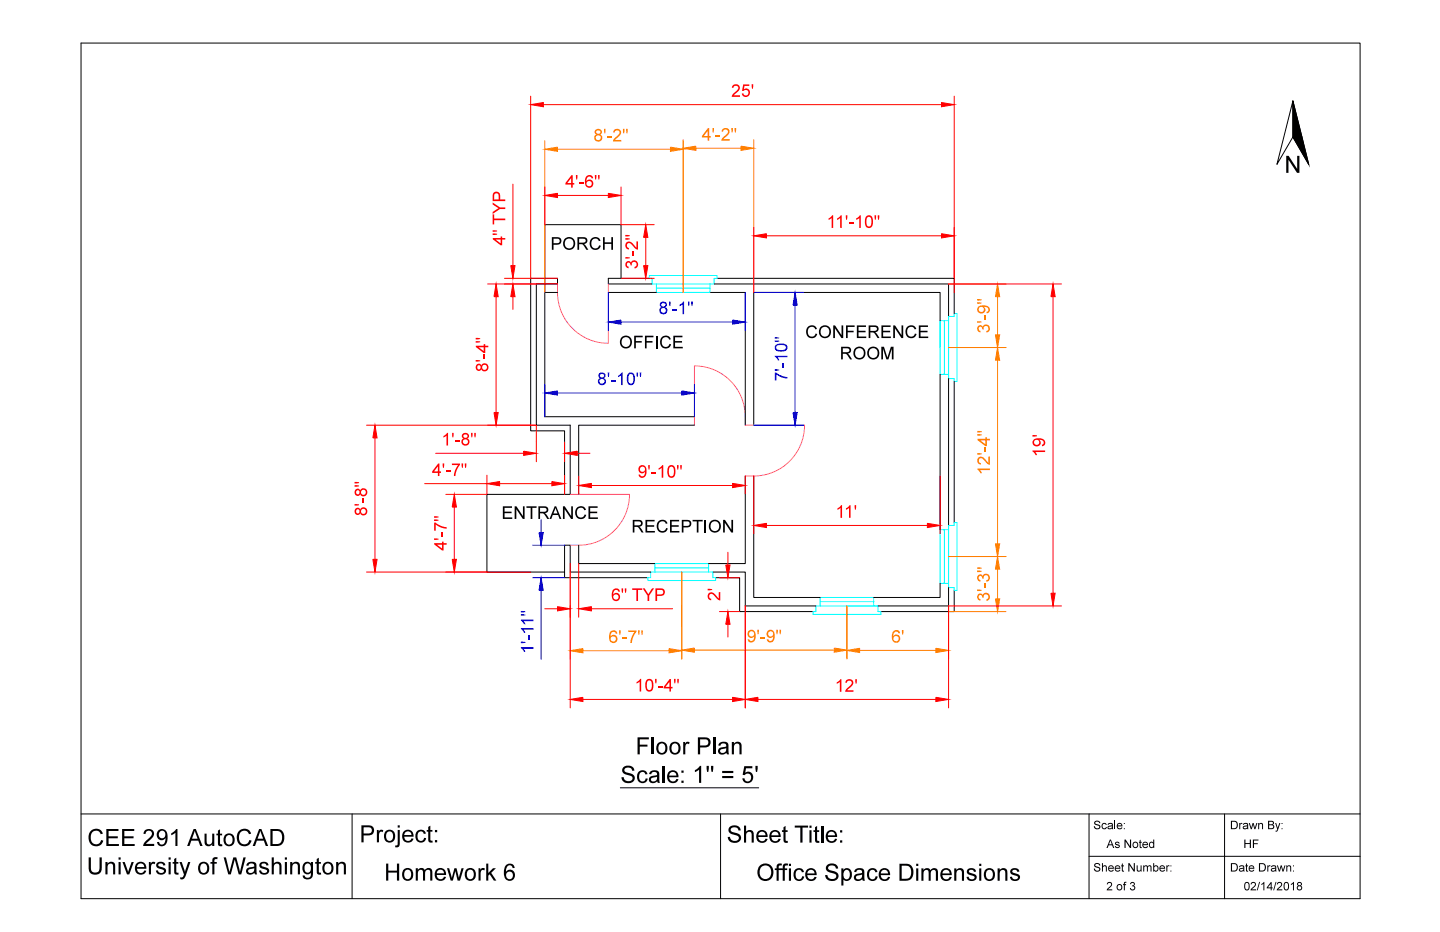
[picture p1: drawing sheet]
<svg xmlns="http://www.w3.org/2000/svg" width="432mm" height="279mm" viewBox="0 0 432 279" stroke-linecap="round" stroke-linejoin="round" font-family="sans-serif">
<g fill="none" stroke="#0ff" stroke-width=".3">
<path d="M194.7 82.6h20.3v.8h-.8v1.7h-18.7v-1.7h-.8zM196.8 85.1v1.3h16.1v1.3h-16.1v-1.3M204.9 87.7h8M212.9 85.1v1.3M281.9 96.1v16.1h1.3v-16.1h1.2M281.9 96.1h1.3M281.9 96.1v8.1M284.4 94.9h1.7v-.9h.9v20.3h-.9v-.8h-1.7zM283.2 112.2h1.2M283.2 158.8h-1.3v16.1h1.3v-16.1h1.2M284.4 157.5h1.7v-.8h.9v20.3h-.9v-.9h-1.7zM195.1 171.5h18.6v1.7h.9v.8h-20.3v-.8h.8z"/>
<path d="M196.4 170.2v1.3M212.5 170.2v-1.2h-16.1v1.2h16.1v1.3M283.2 174.9h1.2M244.6 181.7h18.7v1.6h.8v.9h-20.3v-.9h.8zM245.9 180.4v1.3M262 180.4v-1.3h-16.1v1.3h16.1v1.3"/>
</g>
<path d="M167.2 85.1a15.7 15.7 0 0 0 10.7 17.1l3 .6 1.5 .1v-17.8M208.2 127.5v-17.8a15.2 15.2 0 0 1 15.3 15.2v2.6h17.8a15.2 15.2 0 0 1-15.3 15.2h-2.5M171 148.2h17.8a15.2 15.2 0 0 1-15.3 15.2h-2.5" fill="none" stroke="#f0f" stroke-width=".3"/>
<g fill="none" stroke="#000" stroke-width=".3">
<path d="M159.1 83.4h8.1v1.7h-6.4v42.4h10.2v20.7h-1.7v-19h-10.2zM167.2 87.7h-3.8v37.2h44.8M182.4 87.7h14.4M186.2 83.4v-16h-22.8v20.3M194.7 83.4h-12.3v1.7h13.1M212.9 87.7h10.6v39.8M214.2 85.1h70.2v9.8M215 83.4h71.1v10.6M281.9 96.1v-8.4h-55.9v39.8M281.9 112.2v46.6M284.4 113.5v44M286.1 114.3v42.4"/>
<path d="M208.2 127.5h-34.7v20.7M169.3 148.2h-23.3v23.3h23.3M223.5 142.7v26.3h-11M226 142.7v36.4h19.9M173.5 163.4v5.6h22.9M195.1 171.5h-24.1v-8.1h-1.7v9.8h25M213.7 171.5h9.8v10.2h21.1M214.6 173.2h7.2v10.1h22M281.9 174.9v4.2h-19.9M284.4 176.1v5.6h-21.1M286.1 177v6.3h-22"/>
</g>
<path d="M163.4 42.2v45.5M167.2 44.7h33.8M204.9 42.2v45.5" fill="none" stroke="#ff7f00" stroke-width=".3"/>
<g fill="#ff7f00" stroke="#ff7f00" stroke-width=".3">
<path d="M201 44.1l3.9 .6-3.9 .7z"/>
<path d="M163.4 44.7l3.8-.6v1.3z"/>
</g>
<g fill="#ff7f00">
<path d="M181.1 38.6h.5l-.1 1.4h-.3z"/>
<path d="M182 40.8h1.5v.5h-1.5z"/>
<path d="M184.2 38.9a1.25 1.25 0 0 1 1.9 .3 1.25 1.25 0 0 1-.6 1.8l-1.1 1h1.9v.4h-2.5l.2-.6 .8-.8a1.24 1.24 0 0 0 .8-1.7 .77 .77 0 0 0-1.3 .4h-.4z"/>
<path d="M178.6 38.9a1.01 1.01 0 0 1 1.5-.2 1.01 1.01 0 0 1 0 1.5l-.2 .1a1.14 1.14 0 0 1 .4 1.7 1.14 1.14 0 0 1-1.8 0 1.14 1.14 0 0 1 .4-1.7 .81 .81 0 0 1-.3-1.4zM178.8 39.6a.57 .57 0 0 0 1.1 0 .57 .57 0 0 0-1.1 0zM178.6 41.3a.75 .75 0 0 0 1.5 0 .75 .75 0 0 0-1.5 0z"/>
<path d="M186.8 38.6h.5l-.1 1.4h-.3zM187.8 38.6h.4l-.1 1.4h-.2z"/>
</g>
<path d="M204.9 41.9v45.8M208.7 44.4h13.5M226 41.9v45.8" fill="none" stroke="#ff7f00" stroke-width=".3"/>
<g fill="#ff7f00" stroke="#ff7f00" stroke-width=".3">
<path d="M204.9 44.4l3.8-.6v1.3z"/>
<path d="M222.2 43.8l3.8 .6-3.8 .7z"/>
</g>
<g fill="#ff7f00">
<path d="M213.6 38.4h.5l-.1 1.3h-.3z"/>
<path d="M214.6 40.6h1.4v.4h-1.4z"/>
<path d="M216.7 38.6a1.25 1.25 0 0 1 1.9 .3 1.25 1.25 0 0 1-.6 1.8l-1.1 1h1.9v.5h-2.5l.3-.7 .7-.7a1.24 1.24 0 0 0 .8-1.8 .77 .77 0 0 0-1.3 .5l-.4-.1z"/>
<path d="M212.3 38.4h.4v2.4h.4v.4h-.4v1h-.5v-1h-1.7v-.4zM212.2 39.3l-1.1 1.5h1.1z"/>
<path d="M219.3 38.4h.5l-.1 1.3h-.3zM220.3 38.4h.4l-.1 1.3h-.2z"/>
</g>
<path d="M284.4 94.9v9.3" fill="none" stroke="#0ff" stroke-width=".3"/>
<path d="M284.4 85.1h17.3M299.1 88.9v11.5M284.4 104.2h17.3" fill="none" stroke="#ff7f00" stroke-width=".3"/>
<g fill="#ff7f00" stroke="#ff7f00" stroke-width=".3">
<path d="M299.1 85.1l.7 3.8h-1.3z"/>
<path d="M298.5 100.4h1.3l-.7 3.8z"/>
</g>
<g fill="#ff7f00">
<path d="M293.3 97.7a.82 .82 0 0 1 1.4 .3 1.18 1.18 0 0 1 2-.1 1.18 1.18 0 0 1-.9 1.8l-.1-.5a.75 .75 0 0 0 .7-.9 .75 .75 0 0 0-.9-.5 .75 .75 0 0 0-.5 1l-.5-.1a.6 .6 0 0 0-.4-.7 .6 .6 0 0 0-.7 .4 .6 .6 0 0 0 .5 .7l.1 .1v.5a1.14 1.14 0 0 1-.9-.8 1.14 1.14 0 0 1 .2-1.2z"/>
<path d="M293 96.3l1.4 .1v.3l-1.4 .1z"/>
<path d="M295.2 94.4h.5v1.4h-.5z"/>
<path d="M293.4 92a2.61 2.61 0 0 1 3.3 .4 1.06 1.06 0 0 1-.8 1.5l-.1-.4a.78 .78 0 0 0 .5-1 .78 .78 0 0 0-1-.5h-.3a1.18 1.18 0 0 1 0 1.6 1.18 1.18 0 0 1-1.6 .2 1.18 1.18 0 0 1-.2-1.6zM293.5 92.8a.77 .77 0 0 0 1.5 0 .77 .77 0 0 0-1.5 0z"/>
<path d="M293 90.6l1.4 .1v.3l-1.4 .1zM293 89.6l1.4 .2v.2l-1.4 .1z"/>
</g>
<path d="M284.4 157.5v9.3" fill="none" stroke="#0ff" stroke-width=".3"/>
<path d="M284.4 104.2h17.3M299.1 108v55M284.4 166.8h17.3" fill="none" stroke="#ff7f00" stroke-width=".3"/>
<g fill="#ff7f00" stroke="#ff7f00" stroke-width=".3">
<path d="M299.1 104.2l.7 3.8h-1.3z"/>
<path d="M298.5 163h1.3l-.7 3.8z"/>
</g>
<g fill="#ff7f00">
<path d="M293.1 140.5h3.7v.4h-2.9l.5 1h-.4l-.9-1.1z"/>
<path d="M293.4 137.2a1.55 1.55 0 0 1 2.3 .8l.7 .7v-1.8h.4v2.4l-.6-.2-.7-.7a1.24 1.24 0 0 0-1.8-.8 .77 .77 0 0 0 .4 1.2v.5a1.23 1.23 0 0 1-1-.8 1.23 1.23 0 0 1 .3-1.3z"/>
<path d="M293.1 135.8l1.3 .1v.3l-1.3 .1z"/>
<path d="M295.2 133.9h.5v1.5h-.5z"/>
<path d="M293.1 131.5h2.4v-.4h.4v.4h.9v.5h-.9v1.7h-.4l-2.4-1.8zM293.9 132l1.6 1.2v-1.2z"/>
<path d="M293.1 130.2l1.3 .1v.2l-1.3 .1zM293.1 129.2l1.3 .1v.2l-1.3 .2z"/>
</g>
<path d="M284.4 166.8h17.3M299.1 170.6v8.9M284.4 183.3h17.3" fill="none" stroke="#ff7f00" stroke-width=".3"/>
<g fill="#ff7f00" stroke="#ff7f00" stroke-width=".3">
<path d="M299.1 166.8l.7 3.8h-1.3z"/>
<path d="M298.5 179.5h1.3l-.7 3.8z"/>
</g>
<g fill="#ff7f00">
<path d="M293.3 178.1a.82 .82 0 0 1 1.4 .3 1.18 1.18 0 0 1 2-.1 1.18 1.18 0 0 1-.9 1.8l-.1-.4a.75 .75 0 0 0 .7-.9 .75 .75 0 0 0-.9-.6 .75 .75 0 0 0-.5 1h-.5a.6 .6 0 0 0-.4-.8 .6 .6 0 0 0-.7 .5 .6 .6 0 0 0 .5 .7h.1v.5a1.14 1.14 0 0 1-.9-.8 1.14 1.14 0 0 1 .2-1.2z"/>
<path d="M293 176.7l1.4 .1v.3l-1.4 .1z"/>
<path d="M295.2 174.8h.5v1.5h-.5z"/>
<path d="M293.3 172.4a.82 .82 0 0 1 1.4 .3 1.18 1.18 0 0 1 2-.1 1.18 1.18 0 0 1-.9 1.8l-.1-.4a.75 .75 0 0 0 .7-.9 .75 .75 0 0 0-.9-.6 .75 .75 0 0 0-.5 1l-.5-.1a.6 .6 0 0 0-.4-.7 .6 .6 0 0 0-.7 .4 .6 .6 0 0 0 .5 .8h.1v.5a1.14 1.14 0 0 1-.9-.8 1.14 1.14 0 0 1 .2-1.2z"/>
<path d="M293 171l1.4 .2v.2l-1.4 .1zM293 170.1l1.4 .1v.2l-1.4 .1z"/>
</g>
<path d="M254 181.7h9.3" fill="none" stroke="#0ff" stroke-width=".3"/>
<path d="M254 181.7v15.8M257.8 195h22.8M284.4 181.7v15.8" fill="none" stroke="#ff7f00" stroke-width=".3"/>
<g fill="#ff7f00" stroke="#ff7f00" stroke-width=".3">
<path d="M254 195l3.8-.6v1.2z"/>
<path d="M280.6 194.4l3.8 .6-3.8 .6z"/>
</g>
<g fill="#ff7f00">
<path d="M270.4 188.9h.5l-.1 1.3h-.3z"/>
<path d="M267.8 189.3a1.16 1.16 0 0 1 1.2-.4 1.16 1.16 0 0 1 .9 .9l-.5 .1a.81 .81 0 0 0-1-.5 .81 .81 0 0 0-.5 1v.3a1.2 1.2 0 0 1 1.7 0 1.2 1.2 0 0 1-.1 1.8 1.2 1.2 0 0 1-1.7-.2 3 3 0 0 1 0-3zM267.9 191.4a.81 .81 0 0 0 1.6 0 .81 .81 0 0 0-1.6 0z"/>
</g>
<path d="M204.4 171.5v25.9M208.2 194.9h41.9M254 181.7v15.7" fill="none" stroke="#ff7f00" stroke-width=".3"/>
<g fill="#ff7f00" stroke="#ff7f00" stroke-width=".3">
<path d="M250.1 194.3l3.9 .6-3.9 .6z"/>
<path d="M204.4 194.9l3.8-.6v1.2z"/>
</g>
<g fill="#ff7f00">
<path d="M227.1 188.8h.5l-.1 1.3h-.3z"/>
<path d="M228 191h1.4v.4h-1.4z"/>
<path d="M224.5 189.1a1.33 1.33 0 0 1 1.6 0 1.33 1.33 0 0 1 .5 1.5 1.44 1.44 0 0 1-.4 1.6 1.44 1.44 0 0 1-1.7 .2l-.3-.8h.5a.78 .78 0 0 0 1 .5 .78 .78 0 0 0 .4-1v-.3a1.17 1.17 0 0 1-1.7 .1 1.17 1.17 0 0 1 .1-1.8zM224.6 190a.77 .77 0 0 0 1.5 0 .77 .77 0 0 0-1.5 0z"/>
<path d="M230.2 189.1a1.33 1.33 0 0 1 1.6 0 1.33 1.33 0 0 1 .5 1.5 1.44 1.44 0 0 1-.4 1.6 1.44 1.44 0 0 1-1.7 .2l-.3-.8h.5a.78 .78 0 0 0 1 .5 .78 .78 0 0 0 .4-1v-.3a1.17 1.17 0 0 1-1.7 .1 1.17 1.17 0 0 1 .1-1.8zM230.3 190a.77 .77 0 0 0 1.5 0 .77 .77 0 0 0-1.5 0z"/>
<path d="M232.8 188.8h.4l-.1 1.3h-.2zM233.7 188.8h.5l-.1 1.3h-.3z"/>
</g>
<path d="M171 171.5v26.1M204.4 171.5v26.1M174.8 195.1h25.8" fill="none" stroke="#ff7f00" stroke-width=".3"/>
<g fill="#ff7f00" stroke="#ff7f00" stroke-width=".3">
<path d="M200.6 194.4l3.8 .7-3.8 .6z"/>
<path d="M171 195.1l3.8-.7v1.3z"/>
</g>
<g fill="#ff7f00">
<path d="M185.7 189h.4l-.1 1.3h-.2z"/>
<path d="M186.6 191.1h1.4v.5h-1.4z"/>
<path d="M188.4 189h2.5v.4l-1 1.6-.4 1.7h-.5l.2-1 1.1-2.2h-1.9z"/>
<path d="M183 189.4a1.16 1.16 0 0 1 1.2-.4 1.16 1.16 0 0 1 .9 .9l-.5 .1a.81 .81 0 0 0-1-.5 .81 .81 0 0 0-.5 1v.3a1.2 1.2 0 0 1 1.7 0 1.2 1.2 0 0 1-.1 1.8 1.2 1.2 0 0 1-1.7-.2 3 3 0 0 1 0-3zM183.1 191.5a.81 .81 0 0 0 1.6 0 .81 .81 0 0 0-1.6 0z"/>
<path d="M191.3 189h.5l-.1 1.3h-.3zM192.3 189h.5l-.2 1.3h-.2z"/>
</g>
<path d="M182.4 87.7v11.4M186.2 96.6h33.5M223.5 87.7v11.4" fill="none" stroke="#00f" stroke-width=".3"/>
<g fill="#00f" stroke="#00f" stroke-width=".3">
<path d="M182.4 96.6l3.8-.7v1.3z"/>
<path d="M219.7 95.9l3.8 .7-3.8 .6z"/>
</g>
<g fill="#00f">
<path d="M200.6 90.4h.5l-.1 1.3h-.3z"/>
<path d="M201.6 92.6h1.4v.5h-1.4z"/>
<path d="M203.7 91.3l1.1-.9h.3v3.8h-.4v-3l-1 .6z"/>
<path d="M198.1 90.7a1.01 1.01 0 0 1 1.5-.2 1.01 1.01 0 0 1 0 1.5l-.1 .1a1.14 1.14 0 0 1 .3 1.7 1.14 1.14 0 0 1-1.8 0 1.14 1.14 0 0 1 .4-1.7 .81 .81 0 0 1-.3-1.4zM198.3 91.3a.57 .57 0 0 0 1.1 0 .57 .57 0 0 0-1.1 0zM198.2 93.1a.75 .75 0 0 0 1.5 0 .75 .75 0 0 0-1.5 0z"/>
<path d="M206.3 90.4h.5l-.1 1.3h-.3zM207.3 90.4h.4l-.1 1.3h-.2z"/>
</g>
<path d="M226 87.7h15M238.4 91.5v32.2M226 127.5h15" fill="none" stroke="#00f" stroke-width=".3"/>
<g fill="#00f" stroke="#00f" stroke-width=".3">
<path d="M237.8 123.7h1.3l-.7 3.8z"/>
<path d="M238.4 87.7l.7 3.8h-1.3z"/>
</g>
<g fill="#00f">
<path d="M232.3 111.6h.4l1.7 1 1.7 .4v.5l-1.7-.4-1.6-.9v1.9h-.5z"/>
<path d="M232.3 110.7l1.4 .1v.2l-1.4 .1z"/>
<path d="M234.5 108.8h.5v1.4h-.5z"/>
<path d="M232.3 106.6h3.8v.5h-3l.6 .9h-.4l-1-1.1z"/>
<path d="M232.6 103.4l1.3-.4a1.57 1.57 0 0 1 2.2 1.5 2.61 2.61 0 0 1-3.2 .7 1.13 1.13 0 0 1-.3-1.8zM232.9 103.8a.78 .78 0 0 0 .1 .9 .78 .78 0 0 0 .8 .2 1.31 1.31 0 0 0 1.9-.7 1.73 1.73 0 0 0-2.5-.6z"/>
<path d="M232.3 102l1.4 .1v.3l-1.4 .1zM232.3 101.1l1.4 .1v.2l-1.4 .1z"/>
</g>
<path d="M163.4 115.3v9.6M167.2 117.8h37.2M208.2 115.3v9.6" fill="none" stroke="#00f" stroke-width=".3"/>
<g fill="#00f" stroke="#00f" stroke-width=".3">
<path d="M204.4 117.2l3.8 .6-3.8 .6z"/>
<path d="M163.4 117.8l3.8-.6v1.2z"/>
</g>
<g fill="#00f">
<path d="M182.2 111.7h.5l-.1 1.3h-.3z"/>
<path d="M183.2 113.8h1.4v.5h-1.4z"/>
<path d="M185.3 112.6l1.1-.9h.3v3.7h-.4v-2.9l-1 .5z"/>
<path d="M179.7 111.9a1.02 1.02 0 0 1 1.5-.1 1.02 1.02 0 0 1 0 1.5h-.1a1.14 1.14 0 0 1 .3 1.8 1.14 1.14 0 0 1-1.8 0 1.14 1.14 0 0 1 .4-1.8 .81 .81 0 0 1-.3-1.4zM179.9 112.6a.57 .57 0 0 0 1.1 0 .57 .57 0 0 0-1.1 0zM179.7 114.3a.75 .75 0 0 0 1.5 0 .75 .75 0 0 0-1.5 0z"/>
<path d="M188.3 112a1.23 1.23 0 0 1 1.5-.2 1.23 1.23 0 0 1 .6 1.4 1.57 1.57 0 0 1-1.6 2.2 2.61 2.61 0 0 1-.6-3.2zM188.6 112.4l-.1 .2a1.73 1.73 0 0 0 .7 2.4 1.73 1.73 0 0 0 .6-2.4l-.4-.5z"/>
<path d="M190.9 111.7h.4l-.1 1.3h-.2zM191.8 111.7h.5l-.1 1.3h-.3z"/>
</g>
<path d="M162.3 155.8v3.8M159.7 173.2h9.6M159.7 163.4h9.6M162.3 177v20.7" fill="none" stroke="#00f" stroke-width=".3"/>
<g fill="#00f" stroke="#00f" stroke-width=".3">
<path d="M161.6 159.6h1.3l-.6 3.8z"/>
<path d="M162.3 173.2l.6 3.8h-1.3z"/>
</g>
<g fill="#00f">
<path d="M156.2 194h3.8v.5h-3l.6 .9h-.5l-.9-1.1z"/>
<path d="M156.2 192.4l1.3 .1v.2l-1.3 .1z"/>
<path d="M158.4 190.5h.4v1.4h-.4z"/>
<path d="M156.2 188.3h3.8v.5h-3l.6 .9h-.5l-.9-1.1z"/>
<path d="M156.2 185.8h3.8v.4h-3l.6 .9h-.5l-.9-1z"/>
<path d="M156.2 184.1l1.3 .1v.3l-1.3 .1zM156.2 183.2l1.3 .1v.2l-1.3 .1z"/>
</g>
<path d="M163.4 56v11.4M167.2 58.6h15.2M186.2 56v11.4" fill="none" stroke="#f00" stroke-width=".3"/>
<g fill="#f00" stroke="#f00" stroke-width=".3">
<path d="M163.4 58.6l3.8-.6v1.2z"/>
<path d="M182.4 58l3.8 .6-3.8 .6z"/>
</g>
<g fill="#f00">
<path d="M172.7 52.5h.5l-.1 1.3h-.3z"/>
<path d="M173.6 54.7h1.5v.4h-1.5z"/>
<path d="M171.4 52.5h.3v2.4h.5v.4h-.5v1h-.4v-1h-1.8v-.4zM171.3 53.4l-1.2 1.5h1.2z"/>
<path d="M175.8 52.9a1.16 1.16 0 0 1 1.2-.4 1.16 1.16 0 0 1 .9 .9l-.5 .1a.81 .81 0 0 0-1-.5 .81 .81 0 0 0-.5 1v.3a1.2 1.2 0 0 1 1.7 0 1.2 1.2 0 0 1-.1 1.8 1.2 1.2 0 0 1-1.7-.2 3 3 0 0 1 0-3zM175.8 55a.85 .85 0 0 0 1.7 0 .85 .85 0 0 0-1.7 0z"/>
<path d="M178.4 52.5h.4l-.1 1.3h-.2zM179.3 52.5h.5l-.1 1.3h-.3z"/>
</g>
<path d="M186.2 67.4h10M193.6 71.2v8.4M186.2 83.4h10" fill="none" stroke="#f00" stroke-width=".3"/>
<g fill="#f00" stroke="#f00" stroke-width=".3">
<path d="M193 79.6h1.3l-.7 3.8z"/>
<path d="M193.6 67.4l.7 3.8h-1.3z"/>
</g>
<g fill="#f00">
<path d="M187.9 78.5a.82 .82 0 0 1 1.3 .3 1.18 1.18 0 0 1 2-.1 1.18 1.18 0 0 1-.9 1.8v-.5a.75 .75 0 0 0 .6-.9 .75 .75 0 0 0-.9-.5 .75 .75 0 0 0-.5 1l-.5-.1a.6 .6 0 0 0-.4-.8 .6 .6 0 0 0-.7 .5 .6 .6 0 0 0 .5 .7l.1 .1v.4a1.14 1.14 0 0 1-.9-.7 1.14 1.14 0 0 1 .3-1.2z"/>
<path d="M187.5 77.1l1.4 .1v.2l-1.4 .1z"/>
<path d="M189.7 75.2h.5v1.4h-.5z"/>
<path d="M187.8 72.7a1.55 1.55 0 0 1 2.3 .8l.7 .7v-1.8h.5v2.4l-.7-.2-.7-.7a1.24 1.24 0 0 0-1.7-.8 .77 .77 0 0 0 .4 1.2v.5a1.23 1.23 0 0 1-1.1-.8 1.23 1.23 0 0 1 .3-1.3z"/>
<path d="M187.5 71.4l1.4 .1v.2l-1.4 .2zM187.5 70.4l1.4 .1v.3l-1.4 .1z"/>
</g>
<path d="M226 68.2v19.5M229.8 70.7h52.5M286.1 68.2v19.5" fill="none" stroke="#f00" stroke-width=".3"/>
<g fill="#f00" stroke="#f00" stroke-width=".3">
<path d="M226 70.7l3.8-.6v1.2z"/>
<path d="M282.3 70.1l3.8 .6-3.8 .6z"/>
</g>
<g fill="#f00">
<path d="M248.5 65.5l1-1h.3v3.8h-.4v-2.9l-.9 .5z"/>
<path d="M251 65.5l1.1-1h.3v3.8h-.5v-2.9l-.9 .5z"/>
<path d="M253.6 64.5h.5l-.1 1.4h-.3z"/>
<path d="M254.5 66.7h1.5v.5h-1.5z"/>
<path d="M256.7 65.5l1.1-1h.3v3.8h-.4v-2.9l-1 .5z"/>
<path d="M259.7 64.9a1.23 1.23 0 0 1 1.5-.2 1.23 1.23 0 0 1 .6 1.4 1.57 1.57 0 0 1-1.6 2.2 2.61 2.61 0 0 1-.6-3.2zM260 65.3l-.1 .2a1.73 1.73 0 0 0 .7 2.4 1.73 1.73 0 0 0 .6-2.4l-.4-.5z"/>
<path d="M262.2 64.5h.5l-.1 1.4h-.2zM263.2 64.5h.5l-.1 1.4h-.3z"/>
</g>
<path d="M284.4 85.1h33.9M315.8 88.9v88.9M284.4 181.7h33.9" fill="none" stroke="#f00" stroke-width=".3"/>
<g fill="#f00" stroke="#f00" stroke-width=".3">
<path d="M315.1 177.8h1.3l-.6 3.9z"/>
<path d="M315.8 85.1l.6 3.8h-1.3z"/>
</g>
<g fill="#f00">
<path d="M309.6 135.1h3.8v.4h-3l.6 .9h-.4l-1-1z"/>
<path d="M309.6 130.4l1.4 .1v.3l-1.4 .1z"/>
<path d="M310 131.8a2.61 2.61 0 0 1 3.3 .4 1.07 1.07 0 0 1-.8 1.6l-.1-.5a.79 .79 0 0 0 .5-1 .79 .79 0 0 0-1-.4l-.3-.1a1.19 1.19 0 0 1 0 1.7 1.19 1.19 0 0 1-1.6 .1 1.19 1.19 0 0 1-.2-1.6zM310.1 132.6a.78 .78 0 0 0 1.5 0 .78 .78 0 0 0-1.5 0z"/>
</g>
<path d="M223.5 181.7v30.5M284.4 181.7v30.5M227.3 209.7h53.3" fill="none" stroke="#f00" stroke-width=".3"/>
<g fill="#f00" stroke="#f00" stroke-width=".3">
<path d="M280.6 209l3.8 .7-3.8 .6z"/>
<path d="M223.5 209.7l3.8-.7v1.3z"/>
</g>
<g fill="#f00">
<path d="M250.9 204.5l1.1-.9h.3v3.8h-.5v-3l-.9 .6z"/>
<path d="M253.8 203.9a1.25 1.25 0 0 1 1.9 .3 1.25 1.25 0 0 1-.6 1.8l-1.1 .9h1.9v.5h-2.5l.3-.7 .7-.7a1.24 1.24 0 0 0 .8-1.8 .77 .77 0 0 0-1.3 .5h-.4z"/>
<path d="M256.5 203.6h.4l-.1 1.3h-.2z"/>
</g>
<path d="M171 181.7v30.5M223.5 181.7v30.5M174.8 209.7h44.9" fill="none" stroke="#f00" stroke-width=".3"/>
<g fill="#f00" stroke="#f00" stroke-width=".3">
<path d="M219.7 209l3.8 .7-3.8 .6z"/>
<path d="M171 209.7l3.8-.7v1.3z"/>
</g>
<g fill="#f00">
<path d="M190.9 204.5l1.1-1h.3v3.8h-.5v-2.9l-.9 .5z"/>
<path d="M196.4 203.5h.5l-.1 1.4h-.3z"/>
<path d="M197.4 205.7h1.4v.5h-1.4z"/>
<path d="M193.9 203.9a1.23 1.23 0 0 1 1.5-.2 1.23 1.23 0 0 1 .5 1.4 1.57 1.57 0 0 1-1.5 2.2 2.61 2.61 0 0 1-.7-3.2zM194.2 204.2l-.1 .2a1.73 1.73 0 0 0 .6 2.5 1.73 1.73 0 0 0 .6-2.5l-.4-.4z"/>
<path d="M200.8 203.6h.4v2.3h.5v.5h-.5v.9h-.5v-.9h-1.7v-.5zM200.7 204.4l-1.1 1.5h1.1z"/>
<path d="M202.1 203.5h.5l-.1 1.4h-.3zM203.1 203.5h.4l-.1 1.4h-.2z"/>
</g>
<path d="M215.7 173.2h6.1M218.3 165.6v3.8M215.7 183.3h6.1M218.3 187.2v3.8" fill="none" stroke="#f00" stroke-width=".3"/>
<g fill="#f00" stroke="#f00" stroke-width=".3">
<path d="M218.3 183.3l.6 3.9h-1.3z"/>
<path d="M217.6 169.4h1.3l-.6 3.8z"/>
</g>
<g fill="#f00">
<path d="M212.5 177.9a1.55 1.55 0 0 1 2.3 .7l.7 .8v-1.9h.5v2.5l-.7-.2-.7-.7a1.24 1.24 0 0 0-1.8-.9 .77 .77 0 0 0 .5 1.3l-.1 .5a1.23 1.23 0 0 1-1-.8 1.23 1.23 0 0 1 .3-1.3z"/>
<path d="M212.2 176.5l1.3 .1v.3l-1.3 .1z"/>
</g>
<path d="M171 169v16M173.5 169v16M163.4 182.5h3.8M177.3 182.5h24.4" fill="none" stroke="#f00" stroke-width=".3"/>
<g fill="#f00" stroke="#f00" stroke-width=".3">
<path d="M167.2 181.9l3.8 .6-3.8 .6z"/>
<path d="M173.5 182.5l3.8-.6v1.2z"/>
</g>
<g fill="#f00">
<path d="M189.6 176.4h3v.4h-1.3v3.4h-.5v-3.4h-1.2z"/>
<path d="M192.7 176.4h.6l1.1 1.7 1.1-1.7h.6l-1.4 2.2v1.6h-.5v-1.6z"/>
<path d="M183.8 176.8a1.15 1.15 0 0 1 1.2-.4 1.15 1.15 0 0 1 .9 .9l-.5 .1a.8 .8 0 0 0-1-.5 .8 .8 0 0 0-.5 1v.3a1.19 1.19 0 0 1 1.6 0 1.19 1.19 0 0 1 .2 1.6 1.19 1.19 0 0 1-1.7 .2 2.67 2.67 0 0 1-.2-3.2zM183.9 179a.8 .8 0 0 0 1.6 0 .8 .8 0 0 0-1.6 0z"/>
<path d="M186.4 176.4h.5l-.1 1.3h-.3zM187.4 176.4h.4l-.1 1.3h-.2z"/>
<path d="M196.5 176.4h1.4a1.17 1.17 0 0 1 1.5 1.1 1.17 1.17 0 0 1-1.4 1.2h-1v1.5h-.5zM197 176.8v1.4h1a.7 .7 0 0 0 .9-.7 .7 .7 0 0 0-.9-.7z"/>
</g>
<path d="M133.7 148.2h12.3M136.2 152v15.7M133.7 171.5h12.3" fill="none" stroke="#f00" stroke-width=".3"/>
<g fill="#f00" stroke="#f00" stroke-width=".3">
<path d="M135.6 167.7h1.3l-.7 3.8z"/>
<path d="M136.2 148.2l.7 3.8h-1.3z"/>
</g>
<g fill="#f00">
<path d="M130.2 161.4l1.3 .1v.3l-1.3 .1z"/>
<path d="M132.3 159.5h.5v1.4h-.5z"/>
<path d="M130.2 156.6h.4l2 1.2 1.3 .2v.5l-1.7-.4-1.5-.9v1.9h-.5z"/>
<path d="M130.2 162.8h2.4v-.4h.4v.4h.9v.5h-.9v1.7h-.4l-2.4-1.8zM131.1 163.3l1.5 1.1v-1.1z"/>
<path d="M130.2 155.7l1.3 .1v.3l-1.3 .1zM130.2 154.8l1.3 .1v.2l-1.3 .1z"/>
</g>
<path d="M127.3 145h18.7M146 142.5v5.7M149.8 145h15.7M169.3 142.5v5.7" fill="none" stroke="#f00" stroke-width=".3"/>
<g fill="#f00" stroke="#f00" stroke-width=".3">
<path d="M165.5 144.4l3.8 .6-3.8 .6z"/>
<path d="M146 145l3.8-.6v1.2z"/>
</g>
<g fill="#f00">
<path d="M132.7 138.9h.5l-.1 1.4h-.3z"/>
<path d="M133.7 141.1h1.4v.5h-1.4z"/>
<path d="M135.5 139h2.4v.3l-.9 1.7-.4 1.7h-.5l.2-1.1 1.1-2.2h-1.9z"/>
<path d="M131.4 139h.4v2.3h.4v.5h-.4v.9h-.5v-.9h-1.7v-.5zM131.3 139.8l-1.1 1.5h1.1z"/>
<path d="M138.4 138.9h.5l-.1 1.4h-.3zM139.4 138.9h.4l-.1 1.4h-.2z"/>
</g>
<path d="M173.5 142.7v5.4M177.3 145.5h42.4M223.5 142.7v5.4" fill="none" stroke="#f00" stroke-width=".3"/>
<g fill="#f00" stroke="#f00" stroke-width=".3">
<path d="M219.7 144.9l3.8 .6-3.8 .7z"/>
<path d="M173.5 145.5l3.8-.6v1.3z"/>
</g>
<g fill="#f00">
<path d="M194.4 139.4h.4l-.1 1.4h-.2z"/>
<path d="M195.3 141.6h1.4v.5h-1.4z"/>
<path d="M197.5 140.4l1.1-1h.3v3.8h-.5v-2.9l-.9 .5z"/>
<path d="M191.8 139.8a1.33 1.33 0 0 1 1.6-.1 1.33 1.33 0 0 1 .5 1.5 1.44 1.44 0 0 1-.4 1.6 1.44 1.44 0 0 1-1.7 .2l-.3-.7 .4-.1a.78 .78 0 0 0 1.1 .5 .78 .78 0 0 0 .4-1v-.3a1.17 1.17 0 0 1-1.8 .1 1.17 1.17 0 0 1 .2-1.7zM191.9 140.7a.77 .77 0 0 0 1.5 0 .77 .77 0 0 0-1.5 0z"/>
<path d="M200.5 139.8a1.23 1.23 0 0 1 1.5-.2 1.23 1.23 0 0 1 .5 1.4 1.57 1.57 0 0 1-1.5 2.2 2.61 2.61 0 0 1-.7-3.2zM200.8 140.1l-.1 .2a1.73 1.73 0 0 0 .6 2.5 1.73 1.73 0 0 0 .7-2.4l-.5-.5z"/>
<path d="M203 139.4h.5l-.1 1.4h-.3zM204 139.4h.4l-.1 1.4h-.2z"/>
</g>
<path d="M130.6 135.9h26.4M160.8 127.5v10.9M169.3 132.5v5.9M173.1 135.9h3.8" fill="none" stroke="#f00" stroke-width=".3"/>
<g fill="#f00" stroke="#f00" stroke-width=".3">
<path d="M169.3 135.9l3.8-.6v1.2z"/>
<path d="M157 135.3l3.8 .6-3.8 .6z"/>
</g>
<g fill="#f00">
<path d="M133 130.7l1.1-.9h.3v3.8h-.5v-3l-.9 .6z"/>
<path d="M135.6 129.8h.4l-.1 1.3h-.2z"/>
<path d="M136.5 132h1.4v.4h-1.4z"/>
<path d="M138.8 130a1.01 1.01 0 0 1 1.5-.1 1.01 1.01 0 0 1 0 1.5l-.2 .1a1.14 1.14 0 0 1 .4 1.7 1.14 1.14 0 0 1-1.8 0 1.14 1.14 0 0 1 .3-1.7 .81 .81 0 0 1-.2-1.5zM138.9 130.7a.6 .6 0 0 0 1.2 0 .6 .6 0 0 0-1.2 0zM138.8 132.4a.75 .75 0 0 0 1.5 0 .75 .75 0 0 0-1.5 0z"/>
<path d="M141.2 129.8h.5l-.1 1.3h-.2zM142.2 129.8h.5l-.1 1.3h-.3z"/>
</g>
<path d="M146.2 85.1h14.6M148.8 88.9v34.8M146.2 127.5h14.6" fill="none" stroke="#f00" stroke-width=".3"/>
<g fill="#f00" stroke="#f00" stroke-width=".3">
<path d="M148.8 85.1l.6 3.8h-1.3z"/>
<path d="M148.1 123.7h1.3l-.6 3.8z"/>
</g>
<g fill="#f00">
<path d="M142.6 107.9l1.4 .1v.3l-1.4 .1z"/>
<path d="M144.8 106h.5v1.5h-.5z"/>
<path d="M142.9 109.3a.81 .81 0 0 1 1.4 .3 1.14 1.14 0 0 1 1.8-.4 1.14 1.14 0 0 1 0 1.8 1.14 1.14 0 0 1-1.8-.3 .97 .97 0 0 1-1.4 .3 .97 .97 0 0 1-.1-1.4zM143 110.2a.6 .6 0 0 0 1.2 0 .6 .6 0 0 0-1.2 0zM144.6 110.1a.75 .75 0 0 0 1.4 0 .75 .75 0 0 0-1.4 0z"/>
<path d="M142.7 103.6h2.3v-.4h.5v.4h.9v.5h-.9v1.7h-.5l-2.3-1.8zM143.5 104.1l1.5 1.2v-1.2z"/>
<path d="M142.6 102.3l1.4 .1v.2l-1.4 .1zM142.6 101.3l1.4 .1v.2l-1.4 .2z"/>
</g>
<path d="M109.9 127.5h50.9M112.4 131.3v36.4M109.9 171.5h49.2" fill="none" stroke="#f00" stroke-width=".3"/>
<g fill="#f00" stroke="#f00" stroke-width=".3">
<path d="M112.4 127.5l.7 3.8h-1.3z"/>
<path d="M111.8 167.7h1.3l-.7 3.8z"/>
</g>
<g fill="#f00">
<path d="M106.3 151.1l1.4 .1v.3l-1.4 .1z"/>
<path d="M108.5 149.2h.5v1.5h-.5z"/>
<path d="M106.6 152.5a.81 .81 0 0 1 1.4 .3 1.14 1.14 0 0 1 1.7-.4 1.14 1.14 0 0 1 0 1.8 1.14 1.14 0 0 1-1.7-.4 .97 .97 0 0 1-1.4 .4 .97 .97 0 0 1-.2-1.5zM106.7 153.4a.57 .57 0 0 0 1.1 0 .57 .57 0 0 0-1.1 0zM108.2 153.3a.75 .75 0 0 0 1.5 0 .75 .75 0 0 0-1.5 0z"/>
<path d="M106.6 146.8a.81 .81 0 0 1 1.4 .2 1.14 1.14 0 0 1 1.7-.3 1.14 1.14 0 0 1 0 1.8 1.14 1.14 0 0 1-1.7-.4 .97 .97 0 0 1-1.4 .4 .97 .97 0 0 1-.2-1.5zM106.7 147.6a.57 .57 0 0 0 1.1 0 .57 .57 0 0 0-1.1 0zM108.2 147.6a.75 .75 0 0 0 1.5 0 .75 .75 0 0 0-1.5 0z"/>
<path d="M106.3 145.4l1.4 .1v.3l-1.4 .1zM106.3 144.5l1.4 .1v.2l-1.4 .1z"/>
</g>
<path d="M153.8 55.2v24.4M151.3 85.1h15.9M151.3 83.4h15.9M153.8 88.9v3.9" fill="none" stroke="#f00" stroke-width=".3"/>
<g fill="#f00" stroke="#f00" stroke-width=".3">
<path d="M153.8 85.1l.6 3.8h-1.2z"/>
<path d="M153.2 79.6h1.2l-.6 3.8z"/>
</g>
<g fill="#f00">
<path d="M147.7 64.3h.5v1.2h3.3v.5h-3.3v1.3h-.5z"/>
<path d="M147.7 60.7l2.2 1.5h1.6v.5h-1.6l-2.2 1.4v-.6l1.8-1.1-1.8-1.1z"/>
<path d="M147.8 71.4h2.3v-.5h.5v.5h.9v.4h-.9v1.7h-.5l-2.3-1.8zM148.6 71.8l1.5 1.2v-1.2z"/>
<path d="M147.7 70l1.4 .1v.2l-1.4 .1zM147.7 69l1.4 .1v.3l-1.4 .1z"/>
<path d="M148 57.7a1.19 1.19 0 0 1 1.4-.1 1.19 1.19 0 0 1 .6 1.2v1h1.5v.5h-3.8v-1.8zM148.3 58.2l-.1 1.6h1.3v-1a.7 .7 0 0 0-.3-.8 .7 .7 0 0 0-.9 .2z"/>
</g>
<path d="M159.1 28.8v54.6M162.9 31.4h119.4M286.1 28.8v54.6" fill="none" stroke="#f00" stroke-width=".3"/>
<g fill="#f00" stroke="#f00" stroke-width=".3">
<path d="M159.1 31.4l3.8-.7v1.3z"/>
<path d="M282.3 30.7l3.8 .7-3.8 .6z"/>
</g>
<g fill="#f00">
<path d="M219.8 25.5a1.25 1.25 0 0 1 1.9 .3 1.25 1.25 0 0 1-.6 1.8l-1.1 1h1.9v.4h-2.5l.2-.6 .8-.7a1.24 1.24 0 0 0 .8-1.8 .77 .77 0 0 0-1.3 .4h-.4z"/>
<path d="M222.9 25.3h1.8v.5h-1.4l-.2 1a1.22 1.22 0 0 1 1.7 .6 1.22 1.22 0 0 1-.8 1.6 1.22 1.22 0 0 1-1.6-1h.5a.81 .81 0 0 0 1.2 .3 .81 .81 0 0 0 .1-1.2 .81 .81 0 0 0-1.2 .2l-.5-.1z"/>
<path d="M225.4 25.3h.5l-.1 1.3h-.3z"/>
</g>
<path d="M226 142.7v17.4M229.8 157.5h48.3M281.9 142.7v17.4" fill="none" stroke="#f00" stroke-width=".3"/>
<g fill="#f00" stroke="#f00" stroke-width=".3">
<path d="M226 157.5l3.8-.6v1.3z"/>
<path d="M278.1 156.9l3.8 .6-3.8 .7z"/>
</g>
<g fill="#f00">
<path d="M251.1 152.4l1.1-1h.3v3.8h-.5v-2.9l-.9 .5z"/>
<path d="M253.7 152.4l1.1-1h.3v3.8h-.5v-2.9l-.9 .5z"/>
<path d="M256.3 151.4h.4l-.1 1.4h-.2z"/>
</g>
<g fill="#000">
<path d="M385.7 46.7h.7l2.6 3.9v-3.9h.6v5.1h-.7l-2.5-3.9v3.9h-.7zM177.4 71.5a1.61 1.61 0 0 1 2.7 .7l-.5 .1a1.21 1.21 0 0 0-1.6-.7 1.21 1.21 0 0 0-.7 1.7 1.16 1.16 0 0 0 1.1 1.2 1.16 1.16 0 0 0 1.2-1l.5 .2a1.76 1.76 0 0 1-2.3 1.1 1.76 1.76 0 0 1-.9-2.4zM180.8 71.1h.5v1.6h2v-1.6h.5v3.8h-.5v-1.8h-2v1.8h-.5zM242.3 97.9a1.61 1.61 0 0 1 2.7 .7l-.5 .1a1.21 1.21 0 0 0-1.6-.6 1.21 1.21 0 0 0-.7 1.6 1.16 1.16 0 0 0 1.1 1.2 1.16 1.16 0 0 0 1.2-.9l.6 .1a1.76 1.76 0 0 1-2.4 1.2 1.76 1.76 0 0 1-.9-2.4zM272.1 97.9a1.61 1.61 0 0 1 2.7 .7l-.5 .1a1.21 1.21 0 0 0-1.7-.6 1.21 1.21 0 0 0-.6 1.6 1.16 1.16 0 0 0 1.1 1.2 1.16 1.16 0 0 0 1.2-.9l.5 .1a1.76 1.76 0 0 1-2.3 1.2 1.76 1.76 0 0 1-.9-2.4zM190.2 100.6h2.5v.5h-2v1.1h1.7v.5h-1.7v1.7h-.5zM193.4 100.6h2.6v.5h-2.1v1.1h1.8v.5h-1.8v1.7h-.5zM196.7 100.6h.5v3.8h-.5zM198.5 101a1.6 1.6 0 0 1 2.7 .7l-.5 .1a1.21 1.21 0 0 0-1.6-.6 1.21 1.21 0 0 0-.7 1.6 1.16 1.16 0 0 0 1.1 1.2 1.16 1.16 0 0 0 1.2-.9l.5 .1a1.75 1.75 0 0 1-2.3 1.2 1.75 1.75 0 0 1-.9-2.4zM201.9 100.6h2.7v.5h-2.2v1.1h2.1v.5h-2.1v1.3h2.3v.4h-2.8zM249.9 97.6h.5l1.9 2.9v-2.9h.5v3.7h-.5l-1.9-2.9v2.9h-.5zM253.7 97.6h2.6v.4h-2.1v1.2h1.8v.4h-1.8v1.7h-.5z"/>
<path d="M256.9 97.6h2.8v.4h-2.3v1.2h2.1v.4h-2.1v1.3h2.4v.4h-2.9zM264.3 103.9h.8l1 3.3 1-3.3h.8v3.8h-.5v-3.2l-1 3.2h-.6l-1-3.2v3.2h-.5zM264.3 97.6h2.7v.4h-2.2v1.2h2.1v.4h-2.1v1.3h2.3v.4h-2.8zM267.8 97.6h.6l1.9 2.9v-2.9h.5v3.7h-.5l-1.9-2.9v2.9h-.6zM275.5 97.6h2.8v.4h-2.3v1.2h2.1v.4h-2.1v1.3h2.3v.4h-2.8zM150.8 151.8h2.7v.4h-2.2v1.2h2.1v.4h-2.1v1.3h2.3v.5h-2.8zM154.3 151.8h.6l1.9 2.9v-2.9h.5v3.8h-.5l-2-3v3h-.5zM157.9 151.8h3v.4h-1.3v3.4h-.5v-3.4h-1.2zM168.8 151.8h.5l2 2.9v-2.9h.5v3.8h-.5l-2-3v3h-.5zM173.1 152.1a1.6 1.6 0 0 1 2.6 .8l-.5 .1a1.21 1.21 0 0 0-1.6-.7 1.21 1.21 0 0 0-.6 1.6 1.16 1.16 0 0 0 1 1.2 1.16 1.16 0 0 0 1.3-.9l.5 .1a1.75 1.75 0 0 1-2.3 1.2 1.75 1.75 0 0 1-1-2.4zM176.5 151.8h2.7v.4h-2.2v1.2h2.1v.4h-2.1v1.3h2.3v.5h-2.8zM193.6 155.8h2.7v.5h-2.2v1.1h2.1v.5h-2.1v1.3h2.3v.4h-2.8z"/>
<path d="M197.5 156.2a1.6 1.6 0 0 1 2.7 .7l-.5 .1a1.21 1.21 0 0 0-1.7-.6 1.21 1.21 0 0 0-.6 1.6 1.16 1.16 0 0 0 1.1 1.2 1.16 1.16 0 0 0 1.2-.9l.5 .1a1.75 1.75 0 0 1-2.3 1.2 1.75 1.75 0 0 1-.9-2.4zM200.9 155.8h2.7v.5h-2.2v1.1h2.1v.5h-2.1v1.3h2.3v.4h-2.8zM207.7 155.8h3v.5h-1.3v3.3h-.5v-3.3h-1.2zM211.3 155.8h.5v3.8h-.5zM216.8 155.8h.6l1.9 3v-3h.5v3.8h-.5l-2-2.9v2.9h-.5zM186.9 230a2 2 0 0 1 3.3 1l-.6 .1a1.18 1.18 0 0 0-1.2-1 1.18 1.18 0 0 0-1.2 .9 2.54 2.54 0 0 0 2.1 .9 1.48 1.48 0 0 1 1 1.9 1.48 1.48 0 0 1-1.8 1 1.85 1.85 0 0 1-2.2-1.8h.7a1.39 1.39 0 0 0 1.2 1.2 1.39 1.39 0 0 0 1.5-.9 1.98 1.98 0 0 0-2-1.1 1.29 1.29 0 0 1-1.1-.9 1.29 1.29 0 0 1 .3-1.3zM191.2 221h3.4v.6h-2.8v1.6h2.3v.6h-2.3v2.3h-.6zM191.6 231.3a1.54 1.54 0 0 1 2.5 .8l-.6 .1a1 1 0 0 0-1.3-.7 1 1 0 0 0-.6 1.3 1.02 1.02 0 0 0 .7 1.4 1.02 1.02 0 0 0 1.3-.9l.6 .1a1.66 1.66 0 0 1-2 1.3 1.66 1.66 0 0 1-1.2-2.1zM195.4 221h.6v5.1h-.6zM198.7 229.6h.6v5.1h-.6zM204.9 222.4h.5v.5a.87 .87 0 0 1 1.4-.4l-.2 .6a.77 .77 0 0 0-1 .1 .77 .77 0 0 0-.1 1v1.9h-.6zM208.4 230.9l1.4-1.3h.5v5.1h-.7v-4l-1.2 .8z"/>
<path d="M211.9 229.6h.6l-.1 1.8h-.4zM213.2 229.6h.7l-.2 1.8h-.3zM213.9 221h.6v5.1h-.6zM219.4 222.4h.7v.6a1.25 1.25 0 0 1 1.5-.6 1.25 1.25 0 0 1 .8 1.5v2.2h-.7v-2.2a.88 .88 0 0 0-.9-1 .88 .88 0 0 0-.7 1.2v2h-.7zM223.2 229.7h2.4v.6h-1.9l-.2 1.4a1.68 1.68 0 0 1 2.4 1.2 1.68 1.68 0 0 1-2 1.9l-.6-.2-.5-.7-.2-.6h.6a1.05 1.05 0 0 0 1.4 .9 1.05 1.05 0 0 0 .6-1.5 1.05 1.05 0 0 0-.8-.8 1.05 1.05 0 0 0-1.1 .5l-.6-.1zM226.5 229.6h.7l-.2 1.8h-.3zM26.6 257h.7v3a1.34 1.34 0 0 0 1.2 1.6 1.34 1.34 0 0 0 1.3-1.6v-3h.7v3a1.99 1.99 0 0 1-2 2.2 1.99 1.99 0 0 1-1.9-2.2zM27.2 249.1a2.15 2.15 0 0 1 3.6 .8l-.6 .2a1.56 1.56 0 0 0-2-1 1.56 1.56 0 0 0-1 1.9 1.6 1.6 0 0 0 1.1 2 1.6 1.6 0 0 0 2-1.2l.7 .2a2.31 2.31 0 0 1-2.9 1.6 2.31 2.31 0 0 1-1.5-3zM31.9 248.5h3.6v.6h-2.9v1.6h2.7v.6h-2.7v1.7h3.1v.6h-3.8zM36.6 248.5h3.7v.6h-3v1.6h2.7v.6h-2.7v1.7h3.1v.6h-3.8zM43.5 248.9a1.62 1.62 0 0 1 2.5 .2 1.62 1.62 0 0 1-.7 2.4l-1.5 1.5h2.4v.6h-3.3l.3-.9 .7-.8a2.37 2.37 0 0 0 1.6-2.4 .99 .99 0 0 0-1.2-.4 .99 .99 0 0 0-.7 .9h-.6zM51.3 249.8l1.5-1.3h.4v5.1h-.6v-4l-1.3 .8z"/>
<path d="M61.3 249.9h.7v2.1a.9 .9 0 0 0 .8 1.2 .9 .9 0 0 0 .8-1.3v-2h.7v3.7h-.7v-.5a1.24 1.24 0 0 1-1.5 .6 1.24 1.24 0 0 1-.8-1.5zM65.3 249l.7-.4v1.3h.6v.5h-.6v2.2a.43 .43 0 0 0 .1 .5 .43 .43 0 0 0 .5 0l.1 .5-.2 .1a.88 .88 0 0 1-.9-.2 .88 .88 0 0 1-.3-.9v-2.2h-.4v-.5h.4zM71.7 249.1a2.15 2.15 0 0 1 3.6 .8l-.7 .2a1.56 1.56 0 0 0-1.9-1 1.56 1.56 0 0 0-1 1.9 1.6 1.6 0 0 0 1.1 2 1.6 1.6 0 0 0 2-1.2l.6 .2a2.31 2.31 0 0 1-2.9 1.6 2.31 2.31 0 0 1-1.5-3zM113 248.8h.6v.5a.87 .87 0 0 1 1.3-.4l-.2 .6a.77 .77 0 0 0-.9 .1 .77 .77 0 0 0-.2 .9v2h-.6zM125.1 249.1a1.54 1.54 0 0 1 2.6 .8l-.6 .1a1 1 0 0 0-1.3-.7 1 1 0 0 0-.6 1.4 1.03 1.03 0 0 0 .7 1.3 1.03 1.03 0 0 0 1.3-.8l.6 .1a1.7 1.7 0 0 1-2.2 1.2 1.7 1.7 0 0 1-1-2.4zM128.4 247.9l.6-.4v1.3h.7v.5h-.7v2.2a.43 .43 0 0 0 .2 .5 .43 .43 0 0 0 .5 0l.1 .5-.2 .1a.88 .88 0 0 1-1-.2 .88 .88 0 0 1-.2-.9v-2.2h-.4v-.5h.4zM218.8 247.9a1.99 1.99 0 0 1 3.3 1l-.7 .1a1.18 1.18 0 0 0-1.1-1 1.18 1.18 0 0 0-1.2 1 2.54 2.54 0 0 0 2.1 .9 1.52 1.52 0 0 1 .9 2 1.52 1.52 0 0 1-2.1 .8 1.77 1.77 0 0 1-1.8-1.8h.7a1.38 1.38 0 0 0 1.2 1.2 1.38 1.38 0 0 0 1.5-.9 1.97 1.97 0 0 0-2.1-1.1 1.29 1.29 0 0 1-1-.9 1.29 1.29 0 0 1 .3-1.3zM223.1 247.5h.6v1.8a1.27 1.27 0 0 1 1.5-.4 1.27 1.27 0 0 1 .8 1.4v2.3h-.6v-2.3a.87 .87 0 0 0-1-.9 .87 .87 0 0 0-.7 1.2v2h-.6zM234.9 248l.7-.4v1.3h.6v.5h-.6v2.2a.42 .42 0 0 0 .1 .5 .42 .42 0 0 0 .5 0l.1 .5-.2 .1a.88 .88 0 0 1-.9-.2 .88 .88 0 0 1-.3-1v-2.1h-.4v-.5h.4zM238.3 247.5h4v.6h-1.7v4.5h-.6v-4.5h-1.7zM244.4 248l.6-.4v1.3h.6v.5h-.6v2.2a.42 .42 0 0 0 .2 .5 .42 .42 0 0 0 .4 0l.1 .5-.1 .1a.88 .88 0 0 1-1-.2 .88 .88 0 0 1-.2-1v-2.1h-.5v-.5h.5zM246.3 247.5h.6v5.1h-.6z"/>
<path d="M328.3 246.2l.4-.1a.96 .96 0 0 1 1.2 .7h-.3a.55 .55 0 0 0-.6-.5 .55 .55 0 0 0-.5 .6l.3 .1a.88 .88 0 0 1 .9 .4 .88 .88 0 0 1 0 1l-.5 .2a.97 .97 0 0 1-1.2-.9h.3a.6 .6 0 0 0 .7 .7 .6 .6 0 0 0 .5-.8l-.4-.1a.79 .79 0 0 1-.8-.4 .79 .79 0 0 1 0-.9zM330.6 246.9a.77 .77 0 0 1 1.3 .4h-.3a.59 .59 0 0 0-.9-.2 .59 .59 0 0 0 0 .9l.4 .3 .5-.4h.3a.88 .88 0 0 1-1.3 .6 .88 .88 0 0 1-.2-1.4zM334.5 252.5l.2-.1a.7 .7 0 0 1 1 .5h-.3a.36 .36 0 0 0-.4-.4 .36 .36 0 0 0-.3 .5h.2a.7 .7 0 0 1 .8 .4 .7 .7 0 0 1-.2 .9 .7 .7 0 0 1-1-.2l-.2-.4 .3-.1a.41 .41 0 0 0 .4 .4 .41 .41 0 0 0 .4-.5l-.3-.1a.59 .59 0 0 1-.7-.2 .59 .59 0 0 1 .1-.7zM337.2 251.7h.4l1.2 1.9v-1.9h.4v2.5h-.4l-1.3-1.9v1.9h-.3zM341.7 251.9l.3-.2v.7h.4v.3h-.4v1l.4 .5a.46 .46 0 0 1-.5 0 .46 .46 0 0 1-.2-.5v-1h-.2zM371.6 246.7h.3v.3l.5-.3 .1 .4a.4 .4 0 0 0-.5 0 .4 .4 0 0 0-.1 .5v1h-.3zM373.1 251.7h.4v1h1.3v-1h.3v2.5h-.3v-1.2h-1.3v1.2h-.4zM374.5 246.7h.3l.4 1.5 .4-1.5h.3l.4 1.5 .4-1.5h.3l-.6 1.9h-.3l-.3-1.4-.4 1.4h-.3zM375.7 251.7h1.7v.3h-1.4v.8h1.2v.3h-1.2v1.1h-.3zM377.3 246.7h.3v.3a.63 .63 0 0 1 .7-.3 .63 .63 0 0 1 .4 .7v1.2h-.3v-1.1a.46 .46 0 0 0-.5-.5 .46 .46 0 0 0-.3 .6v1h-.3zM382.4 246.7h.3l.4 1.5 .5-1.5h.3l-.7 2.1a.4 .4 0 0 1-.3 .5 .4 .4 0 0 1-.4-.3h.3l.2-.4zM31.6 258.4h.6v.5a1.25 1.25 0 0 1 1.6-.5 1.25 1.25 0 0 1 .7 1.4v2.3h-.6v-2.2a.88 .88 0 0 0-1-1 .88 .88 0 0 0-.7 1.2v2h-.6z"/>
<path d="M36.7 258.4h.7l1 3 1-3h.7l-1.3 3.7h-.7zM44.6 258.4h.6v.5a.87 .87 0 0 1 1.4-.4l-.2 .6a.77 .77 0 0 0-1 .1 .77 .77 0 0 0-.1 1v1.9h-.7zM47.1 258.7l.9-.4a1.28 1.28 0 0 1 1.6 1.1l-.6 .1a.72 .72 0 0 0-.8-.7 .72 .72 0 0 0-.7 .8l.8 .3a1.26 1.26 0 0 1 1.4 1.5 1.64 1.64 0 0 1-1.6 .8 1.64 1.64 0 0 1-1.4-1.2l.7-.1a.85 .85 0 0 0 .8 .9 .85 .85 0 0 0 .9-.9l-.5-.3a1.48 1.48 0 0 1-1.8-1.4zM52.2 257.5l.7-.4v1.3h.6v.5h-.6v2.2a.43 .43 0 0 0 .1 .5 .43 .43 0 0 0 .5 0l.1 .6h-.2a.89 .89 0 0 1-.9-.2 .89 .89 0 0 1-.3-.9v-2.2h-.4v-.5h.4zM53.8 258.4h.7l1 3 .9-3h.7l-1.3 3.8a1.38 1.38 0 0 1-1.7 1.4l-.1-.6a.85 .85 0 0 0 1.2-.8zM63.9 257.2l.5-.2h.9l-.1 .6a.64 .64 0 0 0-.8 .1 .64 .64 0 0 0-.1 .7h.7v.5h-.7v3.2h-.6v-3.2h-.6v-.5h.6zM67.1 257h.7l1 4.4 1.2-4.4h.8l1.1 4.4 1.1-4.4h.7l-1.4 5.1h-.7l-1.2-4.5-1.2 4.5h-.7zM78 258.7l.9-.4a1.28 1.28 0 0 1 1.6 1.1l-.6 .1a.72 .72 0 0 0-.8-.7 .72 .72 0 0 0-.7 .8l.8 .3a1.26 1.26 0 0 1 1.4 1.5 1.64 1.64 0 0 1-1.6 .8 1.64 1.64 0 0 1-1.3-1.2l.6-.1a.85 .85 0 0 0 .9 .9 .85 .85 0 0 0 .8-.9l-.5-.3a1.48 1.48 0 0 1-1.7-1.4zM81.5 257h.6v1.9a1.27 1.27 0 0 1 1.5-.5 1.27 1.27 0 0 1 .8 1.4v2.3h-.6v-2.3a.87 .87 0 0 0-1.1-.9 .87 .87 0 0 0-.6 1.2v2h-.6zM87 258.4h.6v.5a1.25 1.25 0 0 1 1.6-.5 1.25 1.25 0 0 1 .7 1.4v2.3h-.6v-2.2a.88 .88 0 0 0-1-1 .88 .88 0 0 0-.7 1.2v2h-.6zM95 257.5l.6-.4v1.3h.6v.5h-.6v2.2a.43 .43 0 0 0 .1 .5 .43 .43 0 0 0 .5 0l.1 .6h-.2a.89 .89 0 0 1-.9-.2 .89 .89 0 0 1-.2-.9v-2.2h-.5v-.5h.5zM100.8 258.4h.6v.5a1.25 1.25 0 0 1 1.6-.5 1.25 1.25 0 0 1 .7 1.4v2.3h-.6v-2.2a.88 .88 0 0 0-1-1 .88 .88 0 0 0-.7 1.2v2h-.6z"/>
<path d="M115.8 258.9h.6v2.1h2.6v-2.1h.7v5.1h-.7v-2.4h-2.6v2.4h-.6zM124.7 260.3h.6v.5a1.17 1.17 0 0 1 2.1 .1 1.19 1.19 0 0 1 1.4-.7 1.19 1.19 0 0 1 .8 1.2v2.6h-.6v-2.3a.81 .81 0 0 0-.9-1 .81 .81 0 0 0-.6 1.1v2.2h-.7v-2.4a.78 .78 0 0 0-.8-.8 .78 .78 0 0 0-.7 1v2.2h-.6zM134 260.3h.7l.8 2.9 .8-2.9h.6l.7 2.8 .8-2.8h.6l-1.1 3.7h-.7l-.7-2.9-.7 2.9h-.7zM143.5 260.3h.5v.5a.87 .87 0 0 1 1.4-.4l-.2 .6a.77 .77 0 0 0-1 .1 .77 .77 0 0 0-.1 .9v2h-.6zM145.8 258.9h.6v2.8l1.4-1.4h.9l-1.4 1.4 1.5 2.3h-.7l-1.3-1.9-.4 .4v1.5h-.6zM233.1 259.1l.5-.2h.9l-.1 .6a.63 .63 0 0 0-.8 .1 .63 .63 0 0 0-.1 .7h.7v.5h-.7v3.2h-.6v-3.2h-.6v-.5h.6zM235 259.1l.5-.2h.8l-.1 .6a.63 .63 0 0 0-.7 .1 .63 .63 0 0 0-.2 .7h.7v.5h-.7v3.2h-.6v-3.2h-.5v-.5h.5zM238.5 260.6a1.54 1.54 0 0 1 2.6 .8l-.6 .1a1 1 0 0 0-1.4-.7 1 1 0 0 0-.5 1.4 1.02 1.02 0 0 0 .7 1.4 1.02 1.02 0 0 0 1.2-.9l.7 .1a1.7 1.7 0 0 1-2.3 1.2 1.7 1.7 0 0 1-.9-2.4zM248 259.3a2 2 0 0 1 3.3 1.1h-.6a1.18 1.18 0 0 0-1.2-1 1.18 1.18 0 0 0-1.2 1 2.55 2.55 0 0 0 2.1 .9 1.48 1.48 0 0 1 1 1.8 1.48 1.48 0 0 1-1.8 1 1.86 1.86 0 0 1-2.2-1.8h.7a1.39 1.39 0 0 0 1.2 1.2 1.39 1.39 0 0 0 1.5-.9 1.98 1.98 0 0 0-2-1.1 1.29 1.29 0 0 1-1.1-.8 1.29 1.29 0 0 1 .3-1.4zM260.5 260.6a1.54 1.54 0 0 1 2.6 .8l-.6 .1a1 1 0 0 0-1.3-.7 1 1 0 0 0-.6 1.4 1.02 1.02 0 0 0 .7 1.4 1.02 1.02 0 0 0 1.3-.9l.6 .1a1.7 1.7 0 0 1-2.2 1.2 1.7 1.7 0 0 1-1-2.4zM276.3 260.3h.6v.6a1.17 1.17 0 0 1 2.1 0 1.19 1.19 0 0 1 1.4-.7 1.19 1.19 0 0 1 .9 1.3v2.5h-.7v-2.3a.82 .82 0 0 0-.9-1 .82 .82 0 0 0-.6 1.2v2.1h-.6v-2.4a.78 .78 0 0 0-.9-.8 .78 .78 0 0 0-.7 1v2.2h-.6zM286.1 260.3h.7v.6a1.24 1.24 0 0 1 1.5-.6 1.24 1.24 0 0 1 .8 1.5v2.2h-.7v-2.2a.88 .88 0 0 0-.9-1 .88 .88 0 0 0-.7 1.2v2h-.7z"/>
<path d="M290.2 260.6l.9-.3a1.28 1.28 0 0 1 1.6 1l-.7 .1a.72 .72 0 0 0-.7-.7 .72 .72 0 0 0-.7 .8l.7 .3a1.26 1.26 0 0 1 1.5 1.5 1.64 1.64 0 0 1-1.6 .8 1.64 1.64 0 0 1-1.4-1.2l.7-.1a.85 .85 0 0 0 .8 .9 .85 .85 0 0 0 .8-.9l-.4-.3a1.48 1.48 0 0 1-1.8-1.4zM299.1 260.3h.7v.6a1.24 1.24 0 0 1 1.5-.6 1.24 1.24 0 0 1 .8 1.5v2.2h-.7v-2.2a.88 .88 0 0 0-.9-1 .88 .88 0 0 0-.7 1.2v2h-.7zM303.2 260.6l.9-.3a1.28 1.28 0 0 1 1.6 1l-.7 .1a.72 .72 0 0 0-.7-.7 .72 .72 0 0 0-.7 .8l.8 .3a1.26 1.26 0 0 1 1.4 1.5 1.64 1.64 0 0 1-1.6 .8 1.64 1.64 0 0 1-1.4-1.2l.7-.1a.85 .85 0 0 0 .8 .9 .85 .85 0 0 0 .8-.9l-.4-.3a1.48 1.48 0 0 1-1.8-1.4zM328.3 258.9l.4-.1a.96 .96 0 0 1 1.2 .7h-.3a.55 .55 0 0 0-.6-.5 .55 .55 0 0 0-.5 .6l.3 .1a.88 .88 0 0 1 .9 .4 .88 .88 0 0 1 0 1l-.5 .2a.96 .96 0 0 1-1.2-.9h.3a.6 .6 0 0 0 .7 .7 .6 .6 0 0 0 .5-.8l-.4-.1a.79 .79 0 0 1-.8-.4 .79 .79 0 0 1 0-.9zM330.4 258.8h.3v.9a.64 .64 0 0 1 .8-.3 .64 .64 0 0 1 .4 .7v1.2h-.3v-1.2a.45 .45 0 0 0-.5-.4 .45 .45 0 0 0-.4 .6v1h-.3zM332.1 264.6a.83 .83 0 0 1 1.3 .2 .83 .83 0 0 1-.4 1.2l-.7 .6h1.2v.3h-1.6l.5-.8a.9 .9 0 0 0 .5-1.4l-1 .4zM337.1 264.5l.7-.1-.1 .3-.4 .1v.3h.4v.3h-.4v1.5h-.3v-1.5h-.2zM336.4 259l.3-.2v.6h.3v.3h-.3v1.1l.4 .5a.46 .46 0 0 1-.5 0 .46 .46 0 0 1-.2-.5v-1.1h-.2zM338.3 258.8h.4l1.3 1.9v-1.9h.3v2.5h-.4l-1.2-2v2h-.4zM339.1 264.6a.66 .66 0 0 1 1 0 .66 .66 0 0 1-.1 .9 .78 .78 0 0 1 0 1.4 .78 .78 0 0 1-1.2-.7h.3a.52 .52 0 0 0 .6 .5 .52 .52 0 0 0 .4-.6 .52 .52 0 0 0-.7-.4v-.3a.44 .44 0 0 0 .6-.3 .44 .44 0 0 0-.4-.5 .44 .44 0 0 0-.5 .5h-.3zM340.8 259.4h.3v1a.46 .46 0 0 0 .5 .6 .46 .46 0 0 0 .4-.6v-1h.3v1.9h-.3v-.3a.63 .63 0 0 1-.7 .3 .63 .63 0 0 1-.5-.7zM342.8 259.4h.3v.3a.58 .58 0 0 1 .5-.3 .58 .58 0 0 1 .6 .3 .59 .59 0 0 1 .6-.3 .59 .59 0 0 1 .5 .6v1.3h-.3v-1.2a.42 .42 0 0 0-.5-.4 .42 .42 0 0 0-.3 .5v1.1h-.3v-1.2a.43 .43 0 0 0-.5-.4 .43 .43 0 0 0-.3 .6v1h-.3z"/>
<path d="M349.7 259.4h.3v.3l.6-.3v.4a.4 .4 0 0 0-.5 0 .4 .4 0 0 0-.1 .5v1h-.3zM373.6 259l.3-.2v.6h.3v.3h-.3v1.1l.4 .5a.46 .46 0 0 1-.5 0 .46 .46 0 0 1-.2-.5v-1.1h-.2zM375.3 264.6a.83 .83 0 0 1 1.2 .2 .83 .83 0 0 1-.4 1.2l-.7 .6h1.3v.3h-1.7l.5-.8a.9 .9 0 0 0 .5-1.4l-1 .4zM377.6 264.4h.2l-.7 2.5h-.2zM378.2 265l.9-.6v2.5h-.3v-2l-.6 .4zM380 259.4h.3v.3l.5-.3 .1 .4a.4 .4 0 0 0-.5 0 .4 .4 0 0 0-.1 .5v1h-.3zM382.5 264.4h.3l-.8 2.5h-.2zM382.9 259.4h.3l.4 1.5 .4-1.5h.3l.4 1.5 .5-1.5h.3l-.6 1.9h-.3l-.4-1.4-.4 1.4h-.3zM383.1 264.6a.83 .83 0 0 1 1.3 .2 .83 .83 0 0 1-.4 1.2l-.8 .6h1.3v.3h-1.7l.5-.8a.9 .9 0 0 0 .6-1.4l-1 .4zM385.7 259.4h.3v.3a.63 .63 0 0 1 .8-.3 .63 .63 0 0 1 .4 .7v1.2h-.3v-1.1a.46 .46 0 0 0-.5-.5 .46 .46 0 0 0-.4 .6v1h-.3zM387.1 265l.9-.6v2.5h-.3v-2l-.6 .4z"/>
<path d="M165.5 71.1h1.4a1.17 1.17 0 0 1 1.5 1.1 1.17 1.17 0 0 1-1.5 1.2h-.9v1.5h-.5zM166 71.6v1.3h1a.7 .7 0 0 0 .8-.7 .7 .7 0 0 0-.9-.6z"/>
<path d="M169.4 71.6a1.86 1.86 0 0 1 2.7 .2 1.86 1.86 0 0 1-.4 2.6 1.86 1.86 0 0 1-2.6-.4l-.2-1.4zM169.7 71.9a1.43 1.43 0 0 0-.1 2.1 1.43 1.43 0 0 0 2.2-.1 1.43 1.43 0 0 0-.1-1.9 1.43 1.43 0 0 0-2-.1z"/>
<path d="M173.2 71.1h1.6a1.05 1.05 0 0 1 1.3 .9 1.05 1.05 0 0 1-1 1.2l1.3 1.7h-.6l-1-1.5-.6-.2h-.5v1.7h-.5zM173.7 71.6v1.1h1a.63 .63 0 0 0 .9-.5 .63 .63 0 0 0-.8-.6z"/>
<path d="M246.1 98a1.86 1.86 0 0 1 2.7 .2 1.86 1.86 0 0 1-.4 2.7 1.86 1.86 0 0 1-2.6-.5l-.2-1.3zM246.4 98.3a1.43 1.43 0 0 0-.1 2.2 1.43 1.43 0 0 0 2.2-.2 1.43 1.43 0 0 0-.1-1.9 1.43 1.43 0 0 0-2-.1z"/>
<path d="M186.4 101.1a1.86 1.86 0 0 1 2.8 .2 1.86 1.86 0 0 1-.6 2.8 1.86 1.86 0 0 1-2.6-.9l-.1-1zM186.8 101.4a1.43 1.43 0 0 0-.1 2.1 1.43 1.43 0 0 0 2.1-.1 1.42 1.42 0 0 0-.1-1.9 1.42 1.42 0 0 0-1.9-.1z"/>
<path d="M252.2 103.9h1.7a1.05 1.05 0 0 1 1.3 .9 1.05 1.05 0 0 1-1 1.2l1.3 1.7h-.6l-1-1.4-.6-.2h-.6v1.6h-.5zM252.7 104.4v1.2h1.1a.63 .63 0 0 0 .9-.5 .63 .63 0 0 0-.8-.7z"/>
<path d="M256.4 104.4a1.87 1.87 0 0 1 2.7 .2 1.87 1.87 0 0 1-.3 2.7 1.87 1.87 0 0 1-2.7-.5l-.2-1.3zM256.8 104.7a1.43 1.43 0 0 0-.1 2.2 1.43 1.43 0 0 0 2.1-.2 1.43 1.43 0 0 0-.1-1.9 1.43 1.43 0 0 0-1.9-.1z"/>
<path d="M260.5 104.4a1.87 1.87 0 0 1 2.8 .2 1.87 1.87 0 0 1-.4 2.7 1.87 1.87 0 0 1-2.6-.5l-.2-1.3zM260.9 104.7a1.43 1.43 0 0 0-.1 2.2 1.43 1.43 0 0 0 2.2-.2 1.43 1.43 0 0 0-.1-1.9 1.43 1.43 0 0 0-2-.1z"/>
<path d="M260.5 97.6h1.6a1.05 1.05 0 0 1 1.4 .8 1.05 1.05 0 0 1-1.1 1.2l1.3 1.7h-.6l-.9-1.4-.6-.2h-.6v1.6h-.5zM261 98v1.2h1a.63 .63 0 0 0 .9-.5 .63 .63 0 0 0-.7-.7z"/>
<path d="M161.4 151.8h1.7a1.05 1.05 0 0 1 1.3 .9 1.05 1.05 0 0 1-1 1.1l1.3 1.8h-.6l-1-1.5-.6-.2h-.6v1.7h-.5zM161.9 152.2v1.2h1.1a.63 .63 0 0 0 .9-.5 .63 .63 0 0 0-.8-.7z"/>
<path d="M166.3 151.8h.5l1.5 3.8h-.5l-.4-1.2h-1.6l-.5 1.2h-.5zM166.6 152.2l-.7 1.7h1.3z"/>
<path d="M189.7 155.8h1.7a1.05 1.05 0 0 1 1.3 .9 1.05 1.05 0 0 1-1 1.2l1.3 1.7h-.6l-1-1.4-.6-.2h-.6v1.6h-.5zM190.2 156.3v1.2h1.1a.63 .63 0 0 0 .9-.5 .63 .63 0 0 0-.8-.7z"/>
<path d="M204.4 155.8h1.5a1.17 1.17 0 0 1 1.4 1.2 1.17 1.17 0 0 1-1.4 1.1h-1v1.5h-.5zM204.9 156.3v1.4h1a.7 .7 0 0 0 .9-.7 .7 .7 0 0 0-.9-.7z"/>
<path d="M213.1 156.3a1.86 1.86 0 0 1 2.7 .2 1.86 1.86 0 0 1-.5 2.8 1.86 1.86 0 0 1-2.7-.9v-1zM213.4 156.6a1.43 1.43 0 0 0-.1 2.1 1.43 1.43 0 0 0 2.2-.1 1.42 1.42 0 0 0-.1-1.9 1.42 1.42 0 0 0-2-.1z"/>
<path d="M197.3 222.8a1.89 1.89 0 0 1 2.8 .8 1.89 1.89 0 0 1-1.3 2.6 1.95 1.95 0 0 1-2-1.2 1.95 1.95 0 0 1 .5-2.2zM197.7 223.2a1.46 1.46 0 0 0-.3 1.6 1.46 1.46 0 0 0 1.3 .9 1.57 1.57 0 0 0 .8-1.5 1.57 1.57 0 0 0-1-1.3z"/>
<path d="M195.1 231.3l.6-.3a1.31 1.31 0 0 1 1.4 0 1.31 1.31 0 0 1 .6 1.3l.2 2.4h-.6l-.2-.5a1.31 1.31 0 0 1-1.7 .6 1.31 1.31 0 0 1-.7-1.6l.6-.5 1-.2a.6 .6 0 0 0 .8-.6 .6 .6 0 0 0-.9-.5l-.6 .2-.3 .5-.7-.1zM195.4 233.3a.71 .71 0 0 0 .1 1 .71 .71 0 0 0 1-.2l.4-.4 .1-.9z"/>
<path d="M201.3 222.8a1.89 1.89 0 0 1 2.7 .8 1.89 1.89 0 0 1-1.3 2.6 1.95 1.95 0 0 1-2-1.2 1.95 1.95 0 0 1 .6-2.2zM201.6 223.2a1.46 1.46 0 0 0-.2 1.6 1.46 1.46 0 0 0 1.3 .9 1.57 1.57 0 0 0 .7-1.5 1.57 1.57 0 0 0-1-1.3z"/>
<path d="M200.5 231.4a1.73 1.73 0 0 1 2.1-.3 1.73 1.73 0 0 1 .8 1.9h-2.7a1.12 1.12 0 0 0 .8 1.2 1.12 1.12 0 0 0 1.3-.7l.6 .1a1.82 1.82 0 0 1-2.5 1 1.82 1.82 0 0 1-.7-2.6zM201 231.7l-.3 .8h2.1a1.07 1.07 0 0 0-.6-1 1.07 1.07 0 0 0-1.2 .2z"/>
<path d="M204.3 231h.7v.7h-.7zM204.3 234h.7v.7h-.7z"/>
<path d="M209.3 221h1.9a1.56 1.56 0 0 1 1.9 1.5 1.56 1.56 0 0 1-1.9 1.6h-1.3v2h-.6zM209.9 221.6v1.9h1.3a.96 .96 0 0 0 1.2-.9 .96 .96 0 0 0-1.2-1z"/>
<path d="M215.8 222.7l.7-.3a1.32 1.32 0 0 1 1.4 0 1.32 1.32 0 0 1 .5 1.3l.2 2.4h-.6l-.2-.4a1.31 1.31 0 0 1-1.6 .5 1.31 1.31 0 0 1-.8-1.5l.6-.5 1-.2a.6 .6 0 0 0 .8-.7 .6 .6 0 0 0-.9-.4l-.6 .1-.3 .6-.6-.1zM216.1 224.7a.71 .71 0 0 0 .2 1 .71 .71 0 0 0 1-.1l.4-.5 .1-.8z"/>
<path d="M216.6 231.1h3.3v.6h-3.3zM216.6 232.6h3.3v.7h-3.3z"/>
<path d="M35.5 257h.7v.7h-.7zM35.5 258.4h.7v3.7h-.7z"/>
<path d="M47.4 249a1.69 1.69 0 0 1 2-.2 1.69 1.69 0 0 1 .8 1.7 2.44 2.44 0 0 1-1.5 3.2 1.36 1.36 0 0 1-1.6-1.3h.6a.98 .98 0 0 0 1.2 .7 .98 .98 0 0 0 .7-1.2v-.7a1.52 1.52 0 0 1-2.1 .4 1.52 1.52 0 0 1-.4-2.1zM47.9 249.4a1.1 1.1 0 0 0-.1 1.6 1.1 1.1 0 0 0 1.6-.1 1.1 1.1 0 0 0-.1-1.6l-.7-.3z"/>
<path d="M50.6 257h.6v.7h-.6zM50.6 258.4h.6v3.7h-.6z"/>
<path d="M58 248.5h.7l2 5.1h-.7l-.5-1.6h-2.1l-.6 1.6h-.7zM58.4 249.1l-.8 2.3h1.6z"/>
<path d="M67.6 250.2a1.89 1.89 0 0 1 2.7 .9 1.89 1.89 0 0 1-1.3 2.6 1.95 1.95 0 0 1-2-1.2 1.95 1.95 0 0 1 .6-2.3zM67.9 250.7a1.46 1.46 0 0 0-.2 1.6 1.46 1.46 0 0 0 1.3 .9 1.57 1.57 0 0 0 .7-1.5 1.57 1.57 0 0 0-1-1.4z"/>
<path d="M77.7 248.5h.7l2 5.1h-.7l-.6-1.6h-2.1l-.5 1.6h-.7zM78 249.1l-.8 2.3h1.7z"/>
<path d="M81.1 248.5h1.7a2.6 2.6 0 0 1 2.4 1.5 2.6 2.6 0 0 1-.4 2.8l-1.1 .7-2.6 .1zM81.7 249.1v3.9h1.1a1.73 1.73 0 0 0 1.8-2.3 1.51 1.51 0 0 0-1.8-1.6z"/>
<path d="M85.4 257h.6v.7h-.6zM85.4 258.4h.6v3.7h-.6z"/>
<path d="M108.4 247.4h1.8a1.56 1.56 0 0 1 2 1.5 1.56 1.56 0 0 1-1.9 1.6h-1.3v2h-.6zM109 248v1.9h1.3a.96 .96 0 0 0 1.2-1 .96 .96 0 0 0-1.2-.9z"/>
<path d="M115.7 249.1a1.89 1.89 0 0 1 2.8 .9 1.89 1.89 0 0 1-1.4 2.6 1.95 1.95 0 0 1-2-1.2 1.95 1.95 0 0 1 .6-2.3zM116.1 249.6a1.46 1.46 0 0 0-.3 1.6 1.46 1.46 0 0 0 1.3 .9 1.57 1.57 0 0 0 .8-1.5 1.57 1.57 0 0 0-1.1-1.4z"/>
<path d="M119.2 247.4h.7v.7h-.7zM119.2 248.8h.7v3.9a1.01 1.01 0 0 1-.3 1.1 1.01 1.01 0 0 1-1.1 .2l.1-.6h.4l.2-.2z"/>
<path d="M121.1 249.2a1.74 1.74 0 0 1 2-.3 1.74 1.74 0 0 1 .9 1.9h-2.8a1.12 1.12 0 0 0 .9 1.3 1.12 1.12 0 0 0 1.3-.8l.6 .1a1.83 1.83 0 0 1-2.5 1 1.83 1.83 0 0 1-.8-2.5zM121.6 249.5l-.4 .8h2.2a1.08 1.08 0 0 0-.7-1 1.08 1.08 0 0 0-1.1 .2z"/>
<path d="M130.4 248.8h.7v.7h-.7zM130.4 251.8h.7v.7h-.7z"/>
<path d="M227.2 249.3a1.73 1.73 0 0 1 2.1-.3 1.73 1.73 0 0 1 .9 1.9h-2.8a1.12 1.12 0 0 0 .8 1.2 1.12 1.12 0 0 0 1.4-.7l.6 .1a1.82 1.82 0 0 1-2.5 1 1.82 1.82 0 0 1-.8-2.5zM227.7 249.6l-.3 .8h2.2a1.07 1.07 0 0 0-.7-1 1.07 1.07 0 0 0-1.2 .2z"/>
<path d="M231.2 249.3a1.73 1.73 0 0 1 2-.3 1.73 1.73 0 0 1 .9 1.9h-2.8a1.12 1.12 0 0 0 .9 1.2 1.12 1.12 0 0 0 1.3-.7l.6 .1a1.82 1.82 0 0 1-2.5 1 1.82 1.82 0 0 1-.8-2.5zM231.7 249.6l-.4 .8h2.2a1.07 1.07 0 0 0-.7-1 1.07 1.07 0 0 0-1.1 .2z"/>
<path d="M236.6 258.9h.6v.7h-.6zM236.6 260.3h.6v3.7h-.6z"/>
<path d="M242.7 247.5h.6v.7h-.6zM242.7 248.9h.6v3.7h-.6z"/>
<path d="M248.1 249.3a1.73 1.73 0 0 1 2.1-.3 1.73 1.73 0 0 1 .8 1.9h-2.8a1.12 1.12 0 0 0 .9 1.2 1.12 1.12 0 0 0 1.3-.7l.6 .1a1.82 1.82 0 0 1-2.5 1 1.82 1.82 0 0 1-.8-2.5zM248.6 249.6l-.4 .8h2.2a1.07 1.07 0 0 0-.6-1 1.07 1.07 0 0 0-1.2 .2z"/>
<path d="M251.9 248.9h.7v.7h-.7zM251.9 251.9h.7v.7h-.7z"/>
<path d="M274.7 258.9h.7v.7h-.7zM274.7 260.3h.7v3.7h-.7z"/>
<path d="M293.6 258.9h.7v.7h-.7zM293.6 260.3h.7v3.7h-.7z"/>
<path d="M332.8 251.7h.3l1 2.5h-.3l-.3-.8h-1.1l-.3 .8h-.3zM333 252l-.5 1.1h.9z"/>
<path d="M332.3 246.9l.1-.1a.91 .91 0 0 1 1.2 .1 .91 .91 0 0 1 .1 1.1l.1 .6-.4-.2a.68 .68 0 0 1-.9 .2 .68 .68 0 0 1-.3-.9l.3-.1a.57 .57 0 0 0 .9-.4l-.5-.2-.8 .2zM332.4 247.9v.1a.55 .55 0 0 0 .6 .3 .55 .55 0 0 0 .4-.6z"/>
<path d="M335.1 246.9a.87 .87 0 0 1 1-.1 .87 .87 0 0 1 .5 .9h-1.5a.61 .61 0 0 0 .5 .6 .61 .61 0 0 0 .7-.3l.3 .1a.95 .95 0 0 1-1.5 .3 .95 .95 0 0 1 0-1.5zM335.3 247.1l-.2 .3h1.2l-.4-.4z"/>
<path d="M337 246.7h.3v.3h-.3zM337 248.3h.3v.3h-.3z"/>
<path d="M339.6 253.3a.92 .92 0 0 1 1.8 0 .92 .92 0 0 1-1.8 0zM339.9 253.3a.65 .65 0 0 0 1.3 0 .65 .65 0 0 0-1.3 0z"/>
<path d="M342.8 252.6a.87 .87 0 0 1 1-.2 .87 .87 0 0 1 .5 1h-1.5a.61 .61 0 0 0 .5 .5 .61 .61 0 0 0 .7-.2h.3a.95 .95 0 0 1-1.5 .4 .95 .95 0 0 1 0-1.5zM343 252.7l-.2 .4h1.2l-.4-.5z"/>
<path d="M344.8 252.5a.67 .67 0 0 1 1 .1v-.9h.3v2.5h-.3v-.3a.88 .88 0 0 1-1.2-.1 .88 .88 0 0 1 .2-1.3zM344.9 252.8a.59 .59 0 0 0 0 .9 .59 .59 0 0 0 .9-.2 .57 .57 0 0 0-.1-.7 .57 .57 0 0 0-.8 0z"/>
<path d="M351 259.4h.3v.3h-.3zM351 261h.3v.3h-.3z"/>
<path d="M369.1 246.1h.9a1.27 1.27 0 0 1 1.2 1.2 1.27 1.27 0 0 1-1.2 1.3h-.9zM369.4 246.3v2h.6a.97 .97 0 0 0 .9-1 .97 .97 0 0 0-.9-1z"/>
<path d="M372.8 246.9l.1-.1a.9 .9 0 0 1 1.2 .1 .9 .9 0 0 1 .2 1.1l.1 .6-.4-.2a.68 .68 0 0 1-.9 .2 .68 .68 0 0 1-.3-.9l.3-.1a.56 .56 0 0 0 .9-.4l-.5-.2-.8 .2zM373 247.9v.1a.54 .54 0 0 0 .6 .3 .54 .54 0 0 0 .4-.6z"/>
<path d="M380.2 246.1h1a.64 .64 0 0 1 .8 .3 .64 .64 0 0 1-.3 .8 .72 .72 0 0 1 .4 .9 .72 .72 0 0 1-.9 .5h-1zM380.6 246.3v.8h.5a.42 .42 0 0 0 .6-.4 .42 .42 0 0 0-.6-.4zM380.6 247.4v.9l1.1-.2a.47 .47 0 0 0 0-.5 .47 .47 0 0 0-.5-.2z"/>
<path d="M384.3 246.7h.3v.3h-.3zM384.3 248.3h.3v.3h-.3z"/>
<path d="M387.7 259.4h.3v.3h-.3zM387.7 261h.3v.3h-.3z"/>
<path d="M40.9 258.9a1.74 1.74 0 0 1 2.1-.4 1.74 1.74 0 0 1 .9 1.9h-2.8a1.12 1.12 0 0 0 .8 1.3 1.12 1.12 0 0 0 1.4-.8l.6 .1a1.83 1.83 0 0 1-2.5 1 1.83 1.83 0 0 1-.8-2.5zM41.4 259.1l-.3 .8h2.2a1.08 1.08 0 0 0-.7-1 1.08 1.08 0 0 0-1.2 .2z"/>
<path d="M59.9 258.7a1.89 1.89 0 0 1 2.8 .9 1.89 1.89 0 0 1-1.3 2.6 1.95 1.95 0 0 1-2-1.2 1.95 1.95 0 0 1 .5-2.3zM60.3 259.2a1.46 1.46 0 0 0-.3 1.6 1.46 1.46 0 0 0 1.4 .9 1.57 1.57 0 0 0 .7-1.5 1.57 1.57 0 0 0-1-1.4z"/>
<path d="M74.3 258.7l.6-.3a1.32 1.32 0 0 1 1.4 0 1.32 1.32 0 0 1 .6 1.3l.2 2.4h-.6l-.2-.4a1.32 1.32 0 0 1-1.7 .5 1.32 1.32 0 0 1-.7-1.5l.6-.6 1-.2a.6 .6 0 0 0 .8-.6 .6 .6 0 0 0-.9-.5l-.6 .2-.3 .6-.6-.1zM74.6 260.7a.71 .71 0 0 0 .1 1 .71 .71 0 0 0 1-.2l.4-.4 .1-.8z"/>
<path d="M91.2 258.8a1.33 1.33 0 0 1 2 .1v-.5h.7v3.2a1.64 1.64 0 0 1-1.1 2 1.64 1.64 0 0 1-2-.9v-.3l.6 .1a1.01 1.01 0 0 0 1.3 .5 1.01 1.01 0 0 0 .5-1.3 1.61 1.61 0 0 1-2 0 1.61 1.61 0 0 1-.5-2zM91.6 259.2a1.43 1.43 0 0 0-.3 1.5 1.43 1.43 0 0 0 1.2 .9 1.55 1.55 0 0 0-.2-2.8z"/>
<path d="M97.2 258.7a1.89 1.89 0 0 1 2.8 .9 1.89 1.89 0 0 1-1.4 2.6 1.95 1.95 0 0 1-1.9-1.2 1.95 1.95 0 0 1 .5-2.3zM97.6 259.2a1.46 1.46 0 0 0-.3 1.6 1.46 1.46 0 0 0 1.3 .9 1.57 1.57 0 0 0 .8-1.5 1.57 1.57 0 0 0-1.1-1.4z"/>
<path d="M121.1 260.6a1.89 1.89 0 0 1 2.8 .9 1.89 1.89 0 0 1-1.4 2.5 1.95 1.95 0 0 1-1.9-1.1 1.95 1.95 0 0 1 .5-2.3zM121.5 261.1a1.46 1.46 0 0 0-.3 1.5 1.46 1.46 0 0 0 1.3 .9 1.57 1.57 0 0 0 .8-1.5 1.57 1.57 0 0 0-1.1-1.3z"/>
<path d="M130.8 260.7a1.73 1.73 0 0 1 2.1-.3 1.73 1.73 0 0 1 .9 1.9h-2.8a1.12 1.12 0 0 0 .8 1.2 1.12 1.12 0 0 0 1.3-.7l.6 .1a1.82 1.82 0 0 1-2.4 1 1.82 1.82 0 0 1-.8-2.6zM131.3 261l-.3 .8h2.1a1.07 1.07 0 0 0-.6-1 1.07 1.07 0 0 0-1.2 .2z"/>
<path d="M139.9 260.6a1.89 1.89 0 0 1 2.8 .9 1.89 1.89 0 0 1-1.4 2.5 1.95 1.95 0 0 1-1.9-1.1 1.95 1.95 0 0 1 .5-2.3zM140.3 261.1a1.46 1.46 0 0 0-.3 1.5 1.46 1.46 0 0 0 1.3 .9 1.57 1.57 0 0 0 .8-1.5 1.57 1.57 0 0 0-1.1-1.3z"/>
<path d="M151.6 259.5a1.5 1.5 0 0 1 1.6-.6 1.5 1.5 0 0 1 1.1 1.3h-.6a1.01 1.01 0 0 0-1.2-.8 1.01 1.01 0 0 0-.7 1.3l-.1 .7a1.62 1.62 0 0 1 2.7 .4 1.62 1.62 0 0 1-1.6 2.3 1.94 1.94 0 0 1-1.7-2.5l.1-1zM152.1 261.6a1.13 1.13 0 0 0 0 1.7 1.13 1.13 0 0 0 1.6-.2 1.13 1.13 0 0 0-.4-1.7l-.8-.1z"/>
<path d="M227.8 259.6a2.51 2.51 0 0 1 3.2-.2 2.51 2.51 0 0 1 .7 3.2 2.46 2.46 0 0 1-3.2 1.3 2.46 2.46 0 0 1-1.3-3.3zM228.3 259.9a2.04 2.04 0 0 0-.4 2.5 2.04 2.04 0 0 0 2.3 1 2.04 2.04 0 0 0 1-2.5 2.04 2.04 0 0 0-2.3-1.3z"/>
<path d="M241.9 260.8a1.74 1.74 0 0 1 2.1-.4 1.74 1.74 0 0 1 .9 1.9h-2.8a1.12 1.12 0 0 0 .8 1.3 1.12 1.12 0 0 0 1.3-.7h.7a1.82 1.82 0 0 1-2.5 1 1.82 1.82 0 0 1-.8-2.5zM242.4 261l-.3 .8h2.2a1.07 1.07 0 0 0-.7-1 1.07 1.07 0 0 0-1.2 .2z"/>
<path d="M252.3 260.3h.6v.5a1.47 1.47 0 0 1 1.8-.4 1.47 1.47 0 0 1 .8 1.8 1.54 1.54 0 0 1-.8 1.7 1.54 1.54 0 0 1-1.8-.2v1.8h-.6zM253.4 260.9a1.61 1.61 0 0 0 .5 2.7 1.55 1.55 0 0 0 .9-1.4 1.55 1.55 0 0 0-.9-1.5z"/>
<path d="M256.5 260.6l.7-.3a1.31 1.31 0 0 1 1.4 0 1.31 1.31 0 0 1 .6 1.3l.2 2.4h-.6l-.2-.4a1.31 1.31 0 0 1-1.7 .5 1.31 1.31 0 0 1-.7-1.5l.5-.6 1.1-.2a.6 .6 0 0 0 .8-.6 .6 .6 0 0 0-.9-.5l-.7 .2-.2 .6-.7-.1zM256.9 262.6a.71 .71 0 0 0 .1 1 .71 .71 0 0 0 1-.1l.4-.5 .1-.8z"/>
<path d="M264 260.8a1.74 1.74 0 0 1 2-.4 1.74 1.74 0 0 1 .9 1.9h-2.8a1.12 1.12 0 0 0 .9 1.3 1.12 1.12 0 0 0 1.3-.7h.6a1.82 1.82 0 0 1-2.5 1 1.82 1.82 0 0 1-.8-2.5zM264.5 261l-.4 .8h2.2a1.07 1.07 0 0 0-.7-1 1.07 1.07 0 0 0-1.1 .2z"/>
<path d="M269.7 258.9h1.8a2.6 2.6 0 0 1 2.3 1.6 2.6 2.6 0 0 1-.4 2.7l-1 .7-2.7 .1zM270.4 259.5v3.9h1.1a1.73 1.73 0 0 0 1.7-2.3 1.51 1.51 0 0 0-1.7-1.6z"/>
<path d="M282.4 260.8a1.74 1.74 0 0 1 2.1-.4 1.74 1.74 0 0 1 .9 1.9h-2.8a1.12 1.12 0 0 0 .8 1.3 1.12 1.12 0 0 0 1.4-.7h.6a1.82 1.82 0 0 1-2.5 1 1.82 1.82 0 0 1-.8-2.5zM282.9 261l-.3 .8h2.2a1.07 1.07 0 0 0-.7-1 1.07 1.07 0 0 0-1.2 .2z"/>
<path d="M295.6 260.7a1.89 1.89 0 0 1 2.7 .8 1.89 1.89 0 0 1-1.3 2.6 1.95 1.95 0 0 1-2-1.2 1.95 1.95 0 0 1 .6-2.2zM295.9 261.1a1.46 1.46 0 0 0-.3 1.6 1.46 1.46 0 0 0 1.4 .9 1.57 1.57 0 0 0 .7-1.5 1.57 1.57 0 0 0-1-1.4z"/>
<path d="M332.5 259.6a.87 .87 0 0 1 1.1-.1 .87 .87 0 0 1 .4 .9h-1.4a.61 .61 0 0 0 .4 .6 .61 .61 0 0 0 .7-.3l.3 .1a.95 .95 0 0 1-1.4 .3 .95 .95 0 0 1-.1-1.5zM332.8 259.8l-.2 .3h1.1l-.4-.4z"/>
<path d="M334.8 266a.95 .95 0 0 1 1.9 0 .95 .95 0 0 1-1.9 0zM335.1 266a.65 .65 0 0 0 1.3 0 .65 .65 0 0 0-1.3 0z"/>
<path d="M334.5 259.6a.87 .87 0 0 1 1-.1 .87 .87 0 0 1 .5 .9h-1.5a.61 .61 0 0 0 .5 .6 .61 .61 0 0 0 .7-.3l.3 .1a.95 .95 0 0 1-1.5 .3 .95 .95 0 0 1 0-1.5zM334.7 259.8l-.2 .3h1.2l-.4-.4z"/>
<path d="M345.8 258.8h.3v.9a.88 .88 0 0 1 1.2 .1 .88 .88 0 0 1-.1 1.3l-.6 .2-.5-.3v.3h-.3zM346.2 259.9a.58 .58 0 0 0 0 .9 .58 .58 0 0 0 .9-.2 .56 .56 0 0 0-.1-.7 .56 .56 0 0 0-.8 0z"/>
<path d="M347.9 259.6a.87 .87 0 0 1 1-.1 .87 .87 0 0 1 .5 .9h-1.5a.61 .61 0 0 0 .5 .6 .61 .61 0 0 0 .7-.3l.3 .1a.95 .95 0 0 1-1.5 .3 .95 .95 0 0 1 0-1.5zM348.1 259.8l-.2 .3h1.2l-.4-.4z"/>
<path d="M369.1 258.8h.9a1.26 1.26 0 0 1 1.2 1.2 1.26 1.26 0 0 1-1.2 1.3h-.9zM369.4 259v2h.6a.97 .97 0 0 0 .9-1 .97 .97 0 0 0-.9-1z"/>
<path d="M371.7 259.6l.1-.1a.91 .91 0 0 1 1.2 .1 .91 .91 0 0 1 .1 1.1l.1 .6-.4-.2a.68 .68 0 0 1-.9 .2 .68 .68 0 0 1-.3-.9l.4-.1a.56 .56 0 0 0 .8-.4l-.5-.2-.8 .2zM371.8 260.6v.1a.55 .55 0 0 0 .6 .3 .55 .55 0 0 0 .4-.6z"/>
<path d="M373.3 264.6a.88 .88 0 0 1 1.2 0 .88 .88 0 0 1 .2 1.1 .9 .9 0 0 1-.8 1.3 .9 .9 0 0 1-.8-1.3zM373.5 264.9a1.28 1.28 0 0 0 .4 1.8 1.19 1.19 0 0 0 0-2z"/>
<path d="M374.7 259.6a.87 .87 0 0 1 1-.1 .87 .87 0 0 1 .4 .9h-1.4a.6 .6 0 0 0 .5 .6 .6 .6 0 0 0 .6-.3l.3 .1a.95 .95 0 0 1-1.4 .3 .95 .95 0 0 1 0-1.5zM374.9 259.8l-.2 .3h1.1l-.4-.4z"/>
<path d="M377.5 258.8h.9a1.26 1.26 0 0 1 1.2 1.2 1.26 1.26 0 0 1-1.2 1.3h-.9zM377.8 259v2h.6a.97 .97 0 0 0 .9-1 .97 .97 0 0 0-.9-1z"/>
<path d="M381.1 264.4h.2v1.6h.3v.3h-.3v.6h-.3v-.6h-1.1v-.3zM381 265l-.8 1h.8z"/>
<path d="M381.3 259.6l.1-.1a.91 .91 0 0 1 1.2 .1 .91 .91 0 0 1 .1 1.1l.1 .6-.4-.2a.68 .68 0 0 1-.9 .2 .68 .68 0 0 1-.3-.9l.3-.1a.56 .56 0 0 0 .9-.4l-.5-.2-.8 .2zM381.4 260.6v.1a.55 .55 0 0 0 .6 .3 .55 .55 0 0 0 .4-.6z"/>
<path d="M385.1 264.6a.88 .88 0 0 1 1.2 0 .88 .88 0 0 1 .2 1.1 .9 .9 0 0 1-.8 1.3 .9 .9 0 0 1-.8-1.3zM385.3 264.9a1.28 1.28 0 0 0 .4 1.8 1.19 1.19 0 0 0 0-2z"/>
<path d="M389.1 264.6a.67 .67 0 0 1 1.1-.1 .67 .67 0 0 1-.1 1 .76 .76 0 0 1 .2 1.2 .76 .76 0 0 1-1.2 0 .76 .76 0 0 1 .2-1.2l-.3-.3zM389.2 265a.45 .45 0 0 0 .9 0 .45 .45 0 0 0-.9 0zM389.1 266.1a.55 .55 0 0 0 1.1 0 .55 .55 0 0 0-1.1 0z"/>
</g>
<path d="M24.3 12.9h383.5v256.5h-383.5zM387.7 30.3l4.7 19-4.7-8.2M387.7 30.3v10.8l-4.8 8.2zM186 236.2h41.5M24.3 244h383.5M105.6 244v25.4M216.1 244v25.4M326.6 244v25.4M326.6 256.7h81.2M334.3 246.1v2.5M367.2 244v25.4" fill="none" stroke="#000" stroke-width=".3"/>
<path d="M387.7 30.3l2.7 10.8h-2.7zM387.7 41.1h2.7l2 8.2z" fill="#000" stroke="#000" stroke-width=".3"/>
</svg>
